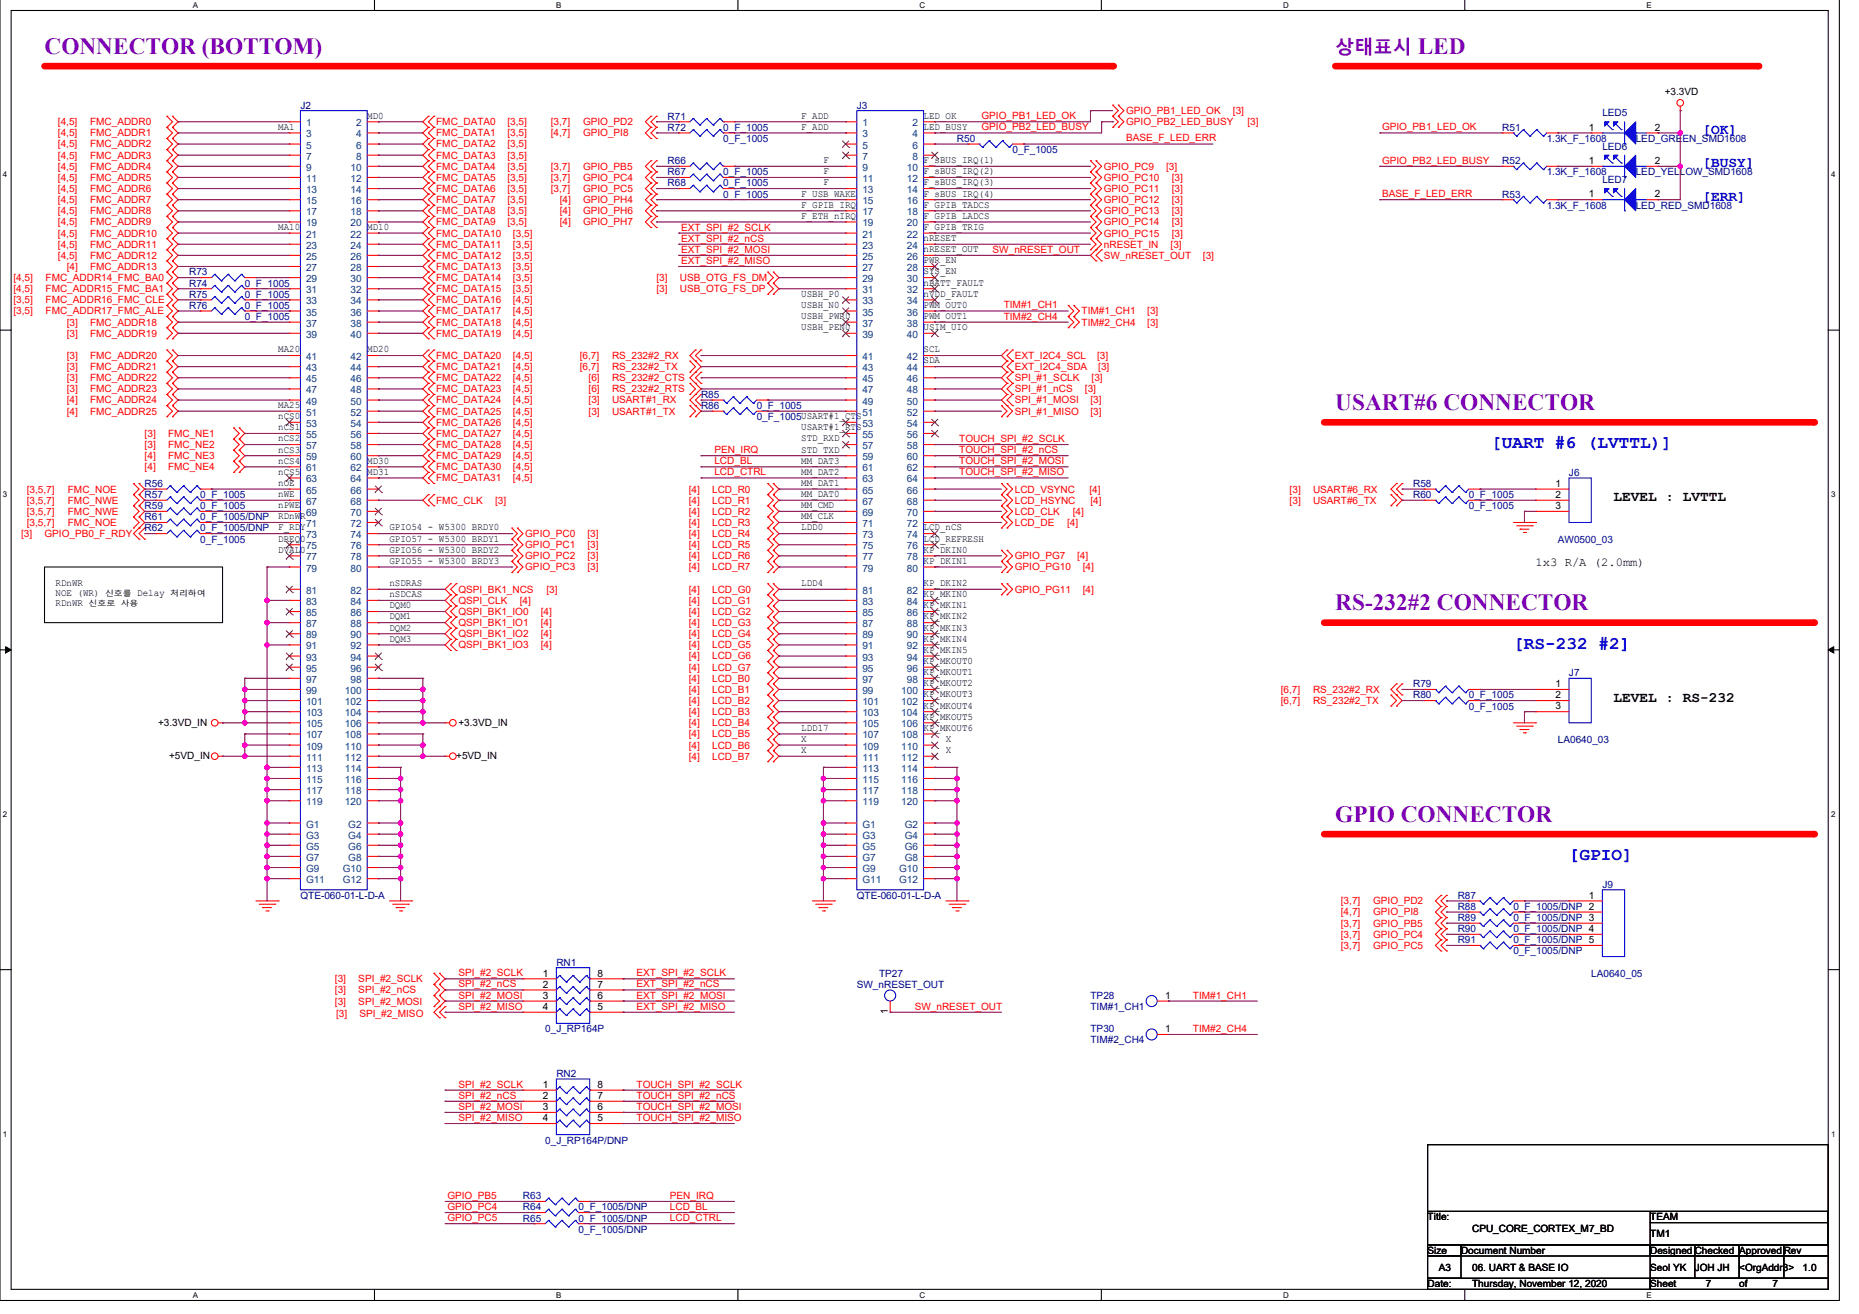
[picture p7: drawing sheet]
<svg xmlns="http://www.w3.org/2000/svg" width="297mm" height="210mm" viewBox="0 0 297 210" stroke-linecap="round" stroke-linejoin="round" font-family="sans-serif">
<defs><g id="words">
<g font-size="3.7" fill="#8000ff">
<text x="7.1" y="8.6">CONNECTOR (BOTTOM)</text>
<text x="226.5" y="8.6">LED</text>
<text x="213.4" y="65.5">USART#6 CONNECTOR</text>
<text x="213.4" y="97.5">RS-232#2 CONNECTOR</text>
<text x="213.4" y="131.2">GPIO CONNECTOR</text>
</g>
<text font-size="3.1" fill="#8000ff" x="213.4" y="8.6">상태표시</text>
<g font-size="2.8" fill="#00f">
<text x="238.3" y="71.6">[UART #6 (LVTTL)]</text>
<text x="241.8" y="103.6">[RS-232 #2]</text>
<text x="250.7" y="137.4">[GPIO]</text>
</g>
<g font-size="2.3" fill="#00f">
<text x="272" y="21.4">[OK]</text>
<text x="272" y="26.7">[BUSY]</text>
<text x="272" y="32.1">[ERR]</text>
</g>
<g font-size="2.3">
<text x="257.8" y="80.1">LEVEL : LVTTL</text>
<text x="257.8" y="112.1">LEVEL : RS-232</text>
</g>
<text font-size="1.9" x="245.4" y="90.3">1x3 R/A (2.0mm)</text>
<g font-size="1.6" fill="#000080">
<text x="48" y="17.3">J2</text>
<text x="136.9" y="17.3">J3</text>
<text x="106.7" y="20.9">R72</text>
<text x="106.7" y="19.1">R71</text>
<text x="115.6" y="22.7">0_F_1005</text>
<text x="115.6" y="20.9">0_F_1005</text>
<text x="152.9" y="22.7">R50</text>
<text x="240" y="20.9">R51</text>
<text x="247.1" y="22.7">1.3K_F_1608</text>
<text x="256" y="23.9">LED6</text>
<text x="256" y="18.6">LED5</text>
<text x="261.4" y="22.7">LED_GREEN_SMD1608</text>
<text x="106.7" y="29.8">R68</text>
<text x="106.7" y="26.2">R66</text>
<text x="106.7" y="28">R67</text>
<text x="115.6" y="28">0_F_1005</text>
<text x="115.6" y="29.8">0_F_1005</text>
<text x="161.8" y="24.5">0_F_1005</text>
<text x="240" y="26.2">R52</text>
<text x="247.1" y="28">1.3K_F_1608</text>
<text x="256" y="29.3">LED7</text>
<text x="261.4" y="28">LED_YELLOW_SMD1608</text>
<text x="115.6" y="31.6">0_F_1005</text>
<text x="240" y="31.6">R53</text>
<text x="247.1" y="33.3">1.3K_F_1608</text>
<text x="261.4" y="33.3">LED_RED_SMD1608</text>
<text x="30.2" y="44">R73</text>
<text x="30.2" y="45.8">R74</text>
<text x="30.2" y="47.6">R75</text>
<text x="39.1" y="45.8">0_F_1005</text>
<text x="39.1" y="47.6">0_F_1005</text>
<text x="30.2" y="49.3">R76</text>
<text x="39.1" y="51.1">0_F_1005</text>
<text x="39.1" y="49.3">0_F_1005</text>
<text x="112" y="65.3">R86</text>
<text x="112" y="63.6">R85</text>
<text x="120.9" y="65.3">0_F_1005</text>
<text x="120.9" y="67.1">0_F_1005USART#1_CTS</text>
<text x="23.1" y="77.8">R56</text>
<text x="225.8" y="77.8">R58</text>
<text x="250.7" y="76">J6</text>
<text x="23.1" y="83.1">R61</text>
<text x="23.1" y="81.3">R59</text>
<text x="23.1" y="79.6">R57</text>
<text x="32" y="83.1">0_F_1005/DNP</text>
<text x="32" y="81.3">0_F_1005</text>
<text x="32" y="79.6">0_F_1005</text>
<text x="225.8" y="79.6">R60</text>
<text x="234.7" y="81.3">0_F_1005</text>
<text x="234.7" y="79.6">0_F_1005</text>
<text x="23.1" y="84.9">R62</text>
<text x="32" y="84.9">0_F_1005/DNP</text>
<text x="32" y="86.7">0_F_1005</text>
<text x="248.9" y="86.7">AW0500_03</text>
<text x="225.8" y="111.6">R80</text>
<text x="225.8" y="109.8">R79</text>
<text x="234.7" y="113.4">0_F_1005</text>
<text x="234.7" y="111.6">0_F_1005</text>
<text x="250.7" y="108">J7</text>
<text x="248.9" y="118.7">LA0640_03</text>
<text x="48" y="143.6">QTE-060-01-L-D-A</text>
<text x="136.9" y="143.6">QTE-060-01-L-D-A</text>
<text x="232.9" y="143.6">R87</text>
<text x="256" y="141.8">J9</text>
<text x="232.9" y="148.9">R90</text>
<text x="232.9" y="147.1">R89</text>
<text x="232.9" y="145.4">R88</text>
<text x="241.8" y="148.9">0_F_1005/DNP 4</text>
<text x="241.8" y="147.1">0_F_1005/DNP 3</text>
<text x="241.8" y="145.4">0_F_1005/DNP 2</text>
<text x="88.9" y="154.2">RN1</text>
<text x="232.9" y="150.7">R91</text>
<text x="241.8" y="152.5">0_F_1005/DNP</text>
<text x="241.8" y="150.7">0_F_1005/DNP 5</text>
<text x="136.9" y="157.8">SW_nRESET_OUT</text>
<text x="140.5" y="156">TP27</text>
<text x="174.2" y="159.6">TP28</text>
<text x="174.2" y="161.4">TIM#1_CH1</text>
<text x="254.3" y="156">LA0640_05</text>
<text x="87.1" y="164.9">0_J_RP164P</text>
<text x="174.2" y="164.9">TP30</text>
<text x="174.2" y="166.7">TIM#2_CH4</text>
<text x="88.9" y="172">RN2</text>
<text x="87.1" y="182.7">0_J_RP164P/DNP</text>
<text x="83.6" y="191.6">R63</text>
<text x="83.6" y="195.1">R65</text>
<text x="83.6" y="193.4">R64</text>
<text x="92.5" y="196.9">0_F_1005/DNP</text>
<text x="92.5" y="195.1">0_F_1005/DNP</text>
<text x="92.5" y="193.4">0_F_1005/DNP</text>
</g>
<g font-size="1.6">
<text x="266" y="15.2">+3.3VD</text>
<text x="44.4" y="20.7">MA1</text>
<text x="58.7" y="18.9">MD0</text>
<text x="128" y="18.9">F_ADD</text>
<text x="128" y="20.7">F_ADD</text>
<text x="147.6" y="18.9">LED_OK</text>
<text x="147.6" y="20.7">LED_BUSY</text>
<text x="253.9" y="20.9">1</text>
<text x="264.4" y="20.9">2</text>
<text x="131.6" y="27.8">F</text>
<text x="131.6" y="29.6">F</text>
<text x="131.6" y="26.1">F</text>
<text x="147.6" y="26.1">F_sBUS_IRQ(1)</text>
<text x="147.6" y="27.8">F_sBUS_IRQ(2)</text>
<text x="147.6" y="29.6">F_sBUS_IRQ(3)</text>
<text x="253.9" y="26.2">1</text>
<text x="264.4" y="26.2">2</text>
<text x="128" y="31.4">F_USB_WAKE</text>
<text x="128" y="33.2">F_GPIB_IRQ</text>
<text x="128" y="34.9">F_ETH_nIRQ</text>
<text x="147.6" y="31.4">F_sBUS_IRQ(4)</text>
<text x="147.6" y="33.2">F_GPIB_TADCS</text>
<text x="147.6" y="34.9">F_GPIB_LADCS</text>
<text x="253.9" y="31.5">1</text>
<text x="264.4" y="31.5">2</text>
<text x="44.4" y="36.7">MA10</text>
<text x="58.7" y="36.7">MD10</text>
<text x="147.6" y="36.7">F_GPIB_TRIG</text>
<text x="147.6" y="38.5">nRESET</text>
<text x="147.6" y="40.3">nRESET_OUT</text>
<text x="128" y="47.4">USBH_P0</text>
<text x="147.6" y="42.1">PWR_EN</text>
<text x="147.6" y="43.8">SYS_EN</text>
<text x="147.6" y="45.6">nBATT_FAULT</text>
<text x="147.6" y="47.4">nVDD_FAULT</text>
<text x="128" y="49.2">USBH_N0</text>
<text x="128" y="51">USBH_PWR0</text>
<text x="128" y="52.7">USBH_PEN0</text>
<text x="147.6" y="49.2">PWM_OUT0</text>
<text x="147.6" y="51">PWM_OUT1</text>
<text x="147.6" y="52.7">USIM_UIO</text>
<text x="44.4" y="56.3">MA20</text>
<text x="58.7" y="56.3">MD20</text>
<text x="147.6" y="56.3">SCL</text>
<text x="147.6" y="58.1">SDA</text>
<text x="44.4" y="65.2">MA25</text>
<text x="44.4" y="67">nCS0</text>
<text x="44.4" y="68.7">nCS1</text>
<text x="44.4" y="70.5">nCS2</text>
<text x="128" y="68.7">USART#1_RTS</text>
<text x="128" y="70.5">STD_RXD</text>
<text x="44.4" y="72.3">nCS3</text>
<text x="44.4" y="74.1">nCS4</text>
<text x="44.4" y="75.8">nCS5</text>
<text x="44.4" y="77.6">nOE</text>
<text x="58.7" y="75.8">MD31</text>
<text x="58.7" y="74.1">MD30</text>
<text x="128" y="72.3">STD_TXD</text>
<text x="128" y="74.1">MM_DAT3</text>
<text x="128" y="75.8">MM_DAT2</text>
<text x="128" y="77.6">MM_DAT1</text>
<text x="248.6" y="77.8">1</text>
<text x="44.4" y="79.4">nWE</text>
<text x="44.4" y="81.2">nPWE</text>
<text x="44.4" y="83">RDnWR</text>
<text x="128" y="79.4">MM_DAT0</text>
<text x="128" y="81.2">MM_CMD</text>
<text x="128" y="83">MM_CLK</text>
<text x="248.6" y="79.5">2</text>
<text x="248.6" y="81.3">3</text>
<text x="44.4" y="84.7">F_RDY</text>
<text x="44.4" y="86.5">DREQ0</text>
<text x="44.4" y="88.3">DVAL0</text>
<text x="62.2" y="86.5">GPIO57 - W5300 BRDY1</text>
<text x="62.2" y="88.3">GPIO56 - W5300 BRDY2</text>
<text x="62.2" y="84.7">GPIO54 - W5300 BRDY0</text>
<text x="128" y="84.7">LDD0</text>
<text x="147.6" y="84.7">LCD_nCS</text>
<text x="147.6" y="86.5">LCD_REFRESH</text>
<text x="147.6" y="88.3">KP_DKIN0</text>
<text x="8.9" y="93.6">RDnWR</text>
<text x="8.9" y="95.2">NOE (WR)</text>
<text x="21.9" y="95.2">Delay</text>
<text x="62.2" y="90.1">GPIO55 - W5300 BRDY3</text>
<text x="62.2" y="93.6">nSDRAS</text>
<text x="62.2" y="95.4">nSDCAS</text>
<text x="128" y="93.6">LDD4</text>
<text x="147.6" y="90.1">KP_DKIN1</text>
<text x="147.6" y="93.6">KP_DKIN2</text>
<text x="147.6" y="95.4">KP_MKIN0</text>
<text x="8.9" y="96.8">RDnWR</text>
<text x="62.2" y="97.2">DQM0</text>
<text x="62.2" y="99">DQM1</text>
<text x="62.2" y="100.7">DQM2</text>
<text x="147.6" y="97.2">KP_MKIN1</text>
<text x="147.6" y="99">KP_MKIN2</text>
<text x="147.6" y="100.7">KP_MKIN3</text>
<text x="62.2" y="102.5">DQM3</text>
<text x="147.6" y="106.1">KP_MKOUT0</text>
<text x="147.6" y="102.5">KP_MKIN4</text>
<text x="147.6" y="104.3">KP_MKIN5</text>
<text x="147.6" y="107.8">KP_MKOUT1</text>
<text x="147.6" y="109.6">KP_MKOUT2</text>
<text x="147.6" y="111.4">KP_MKOUT3</text>
<text x="147.6" y="113.2">KP_MKOUT4</text>
<text x="248.6" y="109.8">1</text>
<text x="248.6" y="111.5">2</text>
<text x="248.6" y="113.3">3</text>
<text x="25.3" y="116">+3.3VD_IN</text>
<text x="73.3" y="116">+3.3VD_IN</text>
<text x="128" y="116.7">LDD17</text>
<text x="128" y="118.5">X</text>
<text x="147.6" y="116.7">KP_MKOUT6</text>
<text x="147.6" y="115">KP_MKOUT5</text>
<text x="151.1" y="118.5">X</text>
<text x="27" y="121.2">+5VD_IN</text>
<text x="72.9" y="121.2">+5VD_IN</text>
<text x="128" y="120.3">X</text>
<text x="151.1" y="120.3">X</text>
<text x="253.9" y="143.5">1</text>
<text x="86.8" y="156">1</text>
<text x="95.5" y="156">8</text>
<text x="86.8" y="157.8">2</text>
<text x="86.8" y="159.5">3</text>
<text x="86.8" y="161.3">4</text>
<text x="95.5" y="161.3">5</text>
<text x="95.5" y="159.5">6</text>
<text x="95.5" y="157.8">7</text>
<text x="186.2" y="159.5">1</text>
<text x="141.9" y="162.1" transform="rotate(-90 141.9 162.1)">1</text>
<text x="186.2" y="164.9">1</text>
<text x="86.8" y="173.8">1</text>
<text x="95.5" y="173.8">8</text>
<text x="86.8" y="175.5">2</text>
<text x="86.8" y="177.3">3</text>
<text x="86.8" y="179.1">4</text>
<text x="95.5" y="179.1">5</text>
<text x="95.5" y="177.3">6</text>
<text x="95.5" y="175.5">7</text>
<text x="228.1" y="195">Title:</text>
<text x="235.2" y="196.7">CPU_CORE_CORTEX_M7_BD</text>
<text x="263.7" y="195">TEAM</text>
<text x="263.7" y="197.6">TM1</text>
<text x="228.1" y="200.3">Size</text>
<text x="229.9" y="203">A3</text>
<text x="233.4" y="200.3">Document Number</text>
<text x="235.2" y="203">06. UART &amp; BASE IO</text>
<text x="263.7" y="200.3">Designed Checked ApprovedRev</text>
<text x="263.7" y="203">Seol YK</text>
<text x="270.8" y="203">JOH JH</text>
<text x="277.9" y="203">&lt;OrgAddr3&gt;</text>
<text x="288" y="203">1.0</text>
<text x="228.1" y="205.6">Date:</text>
<text x="235.2" y="205.6">Thursday, November 12, 2020</text>
<text x="263.7" y="205.6">Sheet</text>
<text x="272.6" y="205.6">7</text>
<text x="277.9" y="205.6">of</text>
<text x="283.2" y="205.6">7</text>
</g>
<g font-size="1.6" fill="#f00">
<text x="9.2" y="20">[4,5]</text>
<text x="9.2" y="21.8">[4,5]</text>
<text x="9.2" y="23.6">[4,5]</text>
<text x="14.4" y="20">FMC_ADDR0</text>
<text x="14.4" y="21.8">FMC_ADDR1</text>
<text x="14.4" y="23.6">FMC_ADDR2</text>
<text x="69.7" y="20">FMC_DATA0</text>
<text x="69.7" y="21.8">FMC_DATA1</text>
<text x="69.7" y="23.6">FMC_DATA2</text>
<text x="81.1" y="20">[3,5]</text>
<text x="81.1" y="21.8">[3,5]</text>
<text x="81.1" y="23.6">[3,5]</text>
<text x="88" y="21.8">[4,7]</text>
<text x="88" y="20">[3,7]</text>
<text x="93.2" y="21.8">GPIO_PI8</text>
<text x="93.2" y="20">GPIO_PD2</text>
<text x="156.8" y="19">GPIO_PB1_LED_OK</text>
<text x="156.8" y="20.8">GPIO_PB2_LED_BUSY</text>
<text x="179.9" y="20">GPIO_PB2_LED_BUSY</text>
<text x="179.9" y="18.2">GPIO_PB1_LED_OK</text>
<text x="179.9" y="22.6">BASE_F_LED_ERR</text>
<text x="197" y="18.2">[3]</text>
<text x="199.3" y="20">[3]</text>
<text x="220.8" y="20.8">GPIO_PB1_LED_OK</text>
<text x="9.2" y="25.3">[4,5]</text>
<text x="9.2" y="27.1">[4,5]</text>
<text x="9.2" y="28.9">[4,5]</text>
<text x="14.4" y="25.3">FMC_ADDR3</text>
<text x="14.4" y="27.1">FMC_ADDR4</text>
<text x="14.4" y="28.9">FMC_ADDR5</text>
<text x="69.7" y="25.3">FMC_DATA3</text>
<text x="69.7" y="27.1">FMC_DATA4</text>
<text x="69.7" y="28.9">FMC_DATA5</text>
<text x="81.1" y="25.3">[3,5]</text>
<text x="81.1" y="27.1">[3,5]</text>
<text x="81.1" y="28.9">[3,5]</text>
<text x="88" y="28.9">[3,7]</text>
<text x="88" y="27.1">[3,7]</text>
<text x="93.2" y="28.9">GPIO_PC4</text>
<text x="93.2" y="27.1">GPIO_PB5</text>
<text x="176.4" y="27.1">GPIO_PC9</text>
<text x="176.4" y="28.9">GPIO_PC10</text>
<text x="186.3" y="27.1">[3]</text>
<text x="187.2" y="28.9">[3]</text>
<text x="220.8" y="26.2">GPIO_PB2_LED_BUSY</text>
<text x="9.2" y="30.7">[4,5]</text>
<text x="9.2" y="32.5">[4,5]</text>
<text x="9.2" y="34.2">[4,5]</text>
<text x="14.4" y="30.7">FMC_ADDR6</text>
<text x="14.4" y="32.5">FMC_ADDR7</text>
<text x="14.4" y="34.2">FMC_ADDR8</text>
<text x="69.7" y="30.7">FMC_DATA6</text>
<text x="69.7" y="32.5">FMC_DATA7</text>
<text x="69.7" y="34.2">FMC_DATA8</text>
<text x="81.1" y="30.7">[3,5]</text>
<text x="81.1" y="32.5">[3,5]</text>
<text x="81.1" y="34.2">[3,5]</text>
<text x="88" y="30.7">[3,7]</text>
<text x="89.4" y="32.5">[4]</text>
<text x="89.4" y="34.2">[4]</text>
<text x="93.2" y="32.5">GPIO_PH4</text>
<text x="93.2" y="34.2">GPIO_PH6</text>
<text x="93.2" y="30.7">GPIO_PC5</text>
<text x="176.4" y="34.2">GPIO_PC13</text>
<text x="176.4" y="32.5">GPIO_PC12</text>
<text x="176.4" y="30.7">GPIO_PC11</text>
<text x="187.2" y="34.2">[3]</text>
<text x="187.2" y="32.5">[3]</text>
<text x="187.2" y="30.7">[3]</text>
<text x="220.8" y="31.5">BASE_F_LED_ERR</text>
<text x="9.2" y="36">[4,5]</text>
<text x="9.2" y="37.8">[4,5]</text>
<text x="9.2" y="39.6">[4,5]</text>
<text x="9.2" y="41.3">[4,5]</text>
<text x="14.4" y="36">FMC_ADDR9</text>
<text x="14.4" y="37.8">FMC_ADDR10</text>
<text x="14.4" y="39.6">FMC_ADDR11</text>
<text x="14.4" y="41.3">FMC_ADDR12</text>
<text x="69.7" y="36">FMC_DATA9</text>
<text x="69.7" y="37.8">FMC_DATA10</text>
<text x="69.7" y="39.6">FMC_DATA11</text>
<text x="69.7" y="41.3">FMC_DATA12</text>
<text x="81.1" y="36">[3,5]</text>
<text x="82" y="37.8">[3,5]</text>
<text x="82" y="39.6">[3,5]</text>
<text x="82" y="41.3">[3,5]</text>
<text x="89.4" y="36">[4]</text>
<text x="93.2" y="36">GPIO_PH7</text>
<text x="108.8" y="36.8">EXT_SPI_#2_SCLK</text>
<text x="108.8" y="38.6">EXT_SPI_#2_nCS</text>
<text x="108.8" y="40.4">EXT_SPI_#2_MOSI</text>
<text x="158.6" y="40.4">SW_nRESET_OUT</text>
<text x="176.4" y="41.3">SW_nRESET_OUT</text>
<text x="176.4" y="39.6">nRESET_IN</text>
<text x="176.4" y="36">GPIO_PC14</text>
<text x="176.4" y="37.8">GPIO_PC15</text>
<text x="187" y="39.6">[3]</text>
<text x="187.2" y="36">[3]</text>
<text x="187.2" y="37.8">[3]</text>
<text x="192.2" y="41.3">[3]</text>
<text x="2.1" y="44.9">[4,5]</text>
<text x="2.1" y="46.7">[4,5]</text>
<text x="7.3" y="44.9">FMC_ADDR14_FMC_BA0</text>
<text x="7.3" y="46.7">FMC_ADDR15_FMC_BA1</text>
<text x="10.7" y="43.1">[4]</text>
<text x="14.4" y="43.1">FMC_ADDR13</text>
<text x="69.7" y="43.1">FMC_DATA13</text>
<text x="69.7" y="44.9">FMC_DATA14</text>
<text x="69.7" y="46.7">FMC_DATA15</text>
<text x="82" y="43.1">[3,5]</text>
<text x="82" y="44.9">[3,5]</text>
<text x="82" y="46.7">[3,5]</text>
<text x="104.9" y="44.9">[3]</text>
<text x="104.9" y="46.7">[3]</text>
<text x="108.6" y="44.9">USB_OTG_FS_DM</text>
<text x="108.6" y="46.7">USB_OTG_FS_DP</text>
<text x="108.8" y="42.2">EXT_SPI_#2_MISO</text>
<text x="2.1" y="48.5">[3,5]</text>
<text x="2.1" y="50.2">[3,5]</text>
<text x="7.3" y="48.5">FMC_ADDR16_FMC_CLE</text>
<text x="7.3" y="50.2">FMC_ADDR17_FMC_ALE</text>
<text x="10.7" y="52">[3]</text>
<text x="10.7" y="53.8">[3]</text>
<text x="14.4" y="52">FMC_ADDR18</text>
<text x="14.4" y="53.8">FMC_ADDR19</text>
<text x="69.7" y="48.5">FMC_DATA16</text>
<text x="69.7" y="50.2">FMC_DATA17</text>
<text x="69.7" y="52">FMC_DATA18</text>
<text x="69.7" y="53.8">FMC_DATA19</text>
<text x="82" y="48.5">[4,5]</text>
<text x="82" y="50.2">[4,5]</text>
<text x="82" y="52">[4,5]</text>
<text x="82" y="53.8">[4,5]</text>
<text x="160.4" y="51">TIM#2_CH4</text>
<text x="160.4" y="49.3">TIM#1_CH1</text>
<text x="172.8" y="52">TIM#2_CH4</text>
<text x="172.8" y="50.2">TIM#1_CH1</text>
<text x="183.3" y="52">[3]</text>
<text x="183.3" y="50.2">[3]</text>
<text x="10.7" y="57.3">[3]</text>
<text x="10.7" y="59.1">[3]</text>
<text x="14.4" y="57.3">FMC_ADDR20</text>
<text x="14.4" y="59.1">FMC_ADDR21</text>
<text x="69.7" y="57.3">FMC_DATA20</text>
<text x="69.7" y="59.1">FMC_DATA21</text>
<text x="82" y="57.3">[4,5]</text>
<text x="82" y="59.1">[4,5]</text>
<text x="92.6" y="59.1">[6,7]</text>
<text x="92.6" y="57.3">[6,7]</text>
<text x="97.8" y="59.1">RS_232#2_TX</text>
<text x="97.8" y="57.3">RS_232#2_RX</text>
<text x="162.2" y="57.3">EXT_I2C4_SCL</text>
<text x="162.2" y="59.1">EXT_I2C4_SDA</text>
<text x="175.3" y="57.3">[3]</text>
<text x="175.5" y="59.1">[3]</text>
<text x="10.7" y="60.9">[3]</text>
<text x="10.7" y="62.7">[3]</text>
<text x="10.7" y="64.5">[4]</text>
<text x="14.4" y="60.9">FMC_ADDR22</text>
<text x="14.4" y="62.7">FMC_ADDR23</text>
<text x="14.4" y="64.5">FMC_ADDR24</text>
<text x="69.7" y="60.9">FMC_DATA22</text>
<text x="69.7" y="62.7">FMC_DATA23</text>
<text x="69.7" y="64.5">FMC_DATA24</text>
<text x="82" y="60.9">[4,5]</text>
<text x="82" y="62.7">[4,5]</text>
<text x="82" y="64.5">[4,5]</text>
<text x="94.1" y="64.5">[3]</text>
<text x="94.1" y="62.7">[6]</text>
<text x="94.1" y="60.9">[6]</text>
<text x="97.8" y="64.5">USART#1_RX</text>
<text x="97.8" y="62.7">RS_232#2_RTS</text>
<text x="97.8" y="60.9">RS_232#2_CTS</text>
<text x="162.2" y="60.9">SPI_#1_SCLK</text>
<text x="162.2" y="62.7">SPI_#1_nCS</text>
<text x="162.2" y="64.5">SPI_#1_MOSI</text>
<text x="173.4" y="62.7">[3]</text>
<text x="174.2" y="64.5">[3]</text>
<text x="174.4" y="60.9">[3]</text>
<text x="10.7" y="66.2">[4]</text>
<text x="14.4" y="66.2">FMC_ADDR25</text>
<text x="23.1" y="69.8">[3]</text>
<text x="23.1" y="71.6">[3]</text>
<text x="26.8" y="69.8">FMC_NE1</text>
<text x="26.8" y="71.6">FMC_NE2</text>
<text x="69.7" y="66.2">FMC_DATA25</text>
<text x="69.7" y="68">FMC_DATA26</text>
<text x="69.7" y="69.8">FMC_DATA27</text>
<text x="69.7" y="71.6">FMC_DATA28</text>
<text x="82" y="66.2">[4,5]</text>
<text x="82" y="68">[4,5]</text>
<text x="82" y="69.8">[4,5]</text>
<text x="82" y="71.6">[4,5]</text>
<text x="94.1" y="66.2">[3]</text>
<text x="97.8" y="66.2">USART#1_TX</text>
<text x="153.3" y="70.6">TOUCH_SPI_#2_SCLK</text>
<text x="162.2" y="66.2">SPI_#1_MISO</text>
<text x="174.2" y="66.2">[3]</text>
<text x="23.1" y="73.3">[4]</text>
<text x="23.1" y="75.1">[4]</text>
<text x="26.8" y="73.3">FMC_NE3</text>
<text x="26.8" y="75.1">FMC_NE4</text>
<text x="69.7" y="73.3">FMC_DATA29</text>
<text x="69.7" y="75.1">FMC_DATA30</text>
<text x="69.7" y="76.9">FMC_DATA31</text>
<text x="82" y="73.3">[4,5]</text>
<text x="82" y="75.1">[4,5]</text>
<text x="82" y="76.9">[4,5]</text>
<text x="114.2" y="74.2">LCD_BL</text>
<text x="114.2" y="72.4">PEN_IRQ</text>
<text x="114.2" y="75.9">LCD_CTRL</text>
<text x="153.3" y="74.2">TOUCH_SPI_#2_MOSI</text>
<text x="153.3" y="75.9">TOUCH_SPI_#2_MISO</text>
<text x="153.3" y="72.4">TOUCH_SPI_#2_nCS</text>
<text x="4.3" y="78.7">[3,5,7]</text>
<text x="4.3" y="80.5">[3,5,7]</text>
<text x="4.3" y="82.2">[3,5,7]</text>
<text x="10.8" y="78.7">FMC_NOE</text>
<text x="10.8" y="80.5">FMC_NWE</text>
<text x="10.8" y="82.2">FMC_NWE</text>
<text x="69.7" y="80.5">FMC_CLK</text>
<text x="79.1" y="80.5">[3]</text>
<text x="110.1" y="78.7">[4]</text>
<text x="110.1" y="80.5">[4]</text>
<text x="110.1" y="82.2">[4]</text>
<text x="113.8" y="78.7">LCD_R0</text>
<text x="113.8" y="80.5">LCD_R1</text>
<text x="113.8" y="82.2">LCD_R2</text>
<text x="162.2" y="82.2">LCD_CLK</text>
<text x="162.2" y="80.5">LCD_HSYNC</text>
<text x="162.2" y="78.7">LCD_VSYNC</text>
<text x="171.4" y="82.2">[4]</text>
<text x="174.1" y="78.7">[4]</text>
<text x="174.2" y="80.5">[4]</text>
<text x="206.1" y="78.7">[3]</text>
<text x="206.1" y="80.5">[3]</text>
<text x="209.8" y="78.7">USART#6_RX</text>
<text x="209.8" y="80.5">USART#6_TX</text>
<text x="3.4" y="85.8">[3]</text>
<text x="4.3" y="84">[3,5,7]</text>
<text x="7.1" y="85.8">GPIO_PB0_F_RDY</text>
<text x="10.8" y="84">FMC_NOE</text>
<text x="83.9" y="85.8">GPIO_PC0</text>
<text x="83.9" y="87.6">GPIO_PC1</text>
<text x="83.9" y="89.3">GPIO_PC2</text>
<text x="93.9" y="85.8">[3]</text>
<text x="93.9" y="87.6">[3]</text>
<text x="93.9" y="89.3">[3]</text>
<text x="110.1" y="84">[4]</text>
<text x="110.1" y="85.8">[4]</text>
<text x="110.1" y="87.6">[4]</text>
<text x="110.1" y="89.3">[4]</text>
<text x="113.8" y="84">LCD_R3</text>
<text x="113.8" y="85.8">LCD_R4</text>
<text x="113.8" y="87.6">LCD_R5</text>
<text x="113.8" y="89.3">LCD_R6</text>
<text x="162.2" y="84">LCD_DE</text>
<text x="162.2" y="89.3">GPIO_PG7</text>
<text x="170.5" y="84">[4]</text>
<text x="172.1" y="89.3">[4]</text>
<text x="73.3" y="94.7">QSPI_BK1_NCS</text>
<text x="83.9" y="91.1">GPIO_PC3</text>
<text x="87.3" y="94.7">[3]</text>
<text x="93.9" y="91.1">[3]</text>
<text x="110.1" y="91.1">[4]</text>
<text x="110.1" y="94.7">[4]</text>
<text x="113.8" y="91.1">LCD_R7</text>
<text x="113.8" y="94.7">LCD_G0</text>
<text x="162.2" y="94.7">GPIO_PG11</text>
<text x="162.2" y="91.1">GPIO_PG10</text>
<text x="173" y="94.7">[4]</text>
<text x="173" y="91.1">[4]</text>
<text x="73.3" y="96.5">QSPI_CLK</text>
<text x="73.3" y="98.2">QSPI_BK1_IO0</text>
<text x="73.3" y="100">QSPI_BK1_IO1</text>
<text x="73.3" y="101.8">QSPI_BK1_IO2</text>
<text x="83" y="96.5">[4]</text>
<text x="86.4" y="98.2">[4]</text>
<text x="86.4" y="100">[4]</text>
<text x="86.4" y="101.8">[4]</text>
<text x="110.1" y="96.5">[4]</text>
<text x="110.1" y="98.2">[4]</text>
<text x="110.1" y="100">[4]</text>
<text x="110.1" y="101.8">[4]</text>
<text x="113.8" y="96.5">LCD_G1</text>
<text x="113.8" y="98.2">LCD_G2</text>
<text x="113.8" y="100">LCD_G3</text>
<text x="113.8" y="101.8">LCD_G4</text>
<text x="73.3" y="103.6">QSPI_BK1_IO3</text>
<text x="86.4" y="103.6">[4]</text>
<text x="110.1" y="103.6">[4]</text>
<text x="110.1" y="105.4">[4]</text>
<text x="110.1" y="107.1">[4]</text>
<text x="113.8" y="103.6">LCD_G5</text>
<text x="113.8" y="105.4">LCD_G6</text>
<text x="113.8" y="107.1">LCD_G7</text>
<text x="110.1" y="108.9">[4]</text>
<text x="110.1" y="110.7">[4]</text>
<text x="110.1" y="112.5">[4]</text>
<text x="113.8" y="108.9">LCD_B0</text>
<text x="113.8" y="110.7">LCD_B1</text>
<text x="113.8" y="112.5">LCD_B2</text>
<text x="204.6" y="110.7">[6,7]</text>
<text x="204.6" y="112.5">[6,7]</text>
<text x="209.8" y="110.7">RS_232#2_RX</text>
<text x="209.8" y="112.5">RS_232#2_TX</text>
<text x="110.1" y="114.2">[4]</text>
<text x="110.1" y="116">[4]</text>
<text x="110.1" y="117.8">[4]</text>
<text x="110.1" y="119.6">[4]</text>
<text x="113.8" y="114.2">LCD_B3</text>
<text x="113.8" y="116">LCD_B4</text>
<text x="113.8" y="117.8">LCD_B5</text>
<text x="113.8" y="119.6">LCD_B6</text>
<text x="110.1" y="121.4">[4]</text>
<text x="113.8" y="121.4">LCD_B7</text>
<text x="214.2" y="146.2">[4,7]</text>
<text x="214.2" y="144.5">[3,7]</text>
<text x="214.2" y="149.8">[3,7]</text>
<text x="214.2" y="148">[3,7]</text>
<text x="219.4" y="146.2">GPIO_PI8</text>
<text x="219.4" y="144.5">GPIO_PD2</text>
<text x="219.4" y="149.8">GPIO_PC4</text>
<text x="219.4" y="148">GPIO_PB5</text>
<text x="73.3" y="155.9">SPI_#2_SCLK</text>
<text x="101.7" y="155.9">EXT_SPI_#2_SCLK</text>
<text x="214.2" y="151.6">[3,7]</text>
<text x="219.4" y="151.6">GPIO_PC5</text>
<text x="53.5" y="156.9">[3]</text>
<text x="53.5" y="158.7">[3]</text>
<text x="53.5" y="160.5">[3]</text>
<text x="57.3" y="156.9">SPI_#2_SCLK</text>
<text x="57.3" y="158.7">SPI_#2_nCS</text>
<text x="57.3" y="160.5">SPI_#2_MOSI</text>
<text x="73.3" y="159.5">SPI_#2_MOSI</text>
<text x="73.3" y="161.3">SPI_#2_MISO</text>
<text x="73.3" y="157.7">SPI_#2_nCS</text>
<text x="101.7" y="157.7">EXT_SPI_#2_nCS</text>
<text x="101.7" y="159.5">EXT_SPI_#2_MOSI</text>
<text x="101.7" y="161.3">EXT_SPI_#2_MISO</text>
<text x="146.2" y="161.3">SW_nRESET_OUT</text>
<text x="190.6" y="159.5">TIM#1_CH1</text>
<text x="53.7" y="162.4">[3]</text>
<text x="57.4" y="162.4">SPI_#2_MISO</text>
<text x="190.6" y="164.8">TIM#2_CH4</text>
<text x="73.3" y="173.7">SPI_#2_SCLK</text>
<text x="101.7" y="173.7">TOUCH_SPI_#2_SCLK</text>
<text x="73.3" y="177.3">SPI_#2_MOSI</text>
<text x="73.3" y="179.1">SPI_#2_MISO</text>
<text x="73.3" y="175.5">SPI_#2_nCS</text>
<text x="101.7" y="175.5">TOUCH_SPI_#2_nCS</text>
<text x="101.7" y="177.3">TOUCH_SPI_#2_MOSI</text>
<text x="101.7" y="179.1">TOUCH_SPI_#2_MISO</text>
<text x="71.5" y="191.5">GPIO_PB5</text>
<text x="107" y="191.5">PEN_IRQ</text>
<text x="71.5" y="193.3">GPIO_PC4</text>
<text x="71.5" y="195.1">GPIO_PC5</text>
<text x="107" y="193.3">LCD_BL</text>
<text x="107" y="195.1">LCD_CTRL</text>
</g>
<g font-size="1.6" fill="#004080">
<text x="48.9" y="20.2">1</text>
<text x="48.9" y="22">3</text>
<text x="48.9" y="23.7">5</text>
<text x="56.9" y="20.2">2</text>
<text x="56.9" y="22">4</text>
<text x="56.9" y="23.7">6</text>
<text x="137.8" y="20.2">1</text>
<text x="137.8" y="22">3</text>
<text x="137.8" y="23.7">5</text>
<text x="145.8" y="20.2">2</text>
<text x="145.8" y="22">4</text>
<text x="145.8" y="23.7">6</text>
<text x="48.9" y="25.5">7</text>
<text x="48.9" y="27.3">9</text>
<text x="48.9" y="29.1">11</text>
<text x="56" y="27.3">10</text>
<text x="56" y="29.1">12</text>
<text x="56.9" y="25.5">8</text>
<text x="137.8" y="25.5">7</text>
<text x="137.8" y="27.3">9</text>
<text x="137.8" y="29.1">11</text>
<text x="144.9" y="27.3">10</text>
<text x="144.9" y="29.1">12</text>
<text x="145.8" y="25.5">8</text>
<text x="48.9" y="30.8">13</text>
<text x="48.9" y="32.6">15</text>
<text x="48.9" y="34.4">17</text>
<text x="56" y="30.8">14</text>
<text x="56" y="32.6">16</text>
<text x="56" y="34.4">18</text>
<text x="137.8" y="30.8">13</text>
<text x="137.8" y="32.6">15</text>
<text x="137.8" y="34.4">17</text>
<text x="144.9" y="30.8">14</text>
<text x="144.9" y="32.6">16</text>
<text x="144.9" y="34.4">18</text>
<text x="48.9" y="36.2">19</text>
<text x="48.9" y="38">21</text>
<text x="48.9" y="39.7">23</text>
<text x="48.9" y="41.5">25</text>
<text x="56" y="36.2">20</text>
<text x="56" y="38">22</text>
<text x="56" y="39.7">24</text>
<text x="56" y="41.5">26</text>
<text x="137.8" y="36.2">19</text>
<text x="137.8" y="38">21</text>
<text x="137.8" y="39.7">23</text>
<text x="137.8" y="41.5">25</text>
<text x="144.9" y="36.2">20</text>
<text x="144.9" y="38">22</text>
<text x="144.9" y="39.7">24</text>
<text x="144.9" y="41.5">26</text>
<text x="48.9" y="43.3">27</text>
<text x="48.9" y="45.1">29</text>
<text x="48.9" y="46.8">31</text>
<text x="56" y="43.3">28</text>
<text x="56" y="45.1">30</text>
<text x="56" y="46.8">32</text>
<text x="137.8" y="43.3">27</text>
<text x="137.8" y="45.1">29</text>
<text x="137.8" y="46.8">31</text>
<text x="144.9" y="43.3">28</text>
<text x="144.9" y="45.1">30</text>
<text x="144.9" y="46.8">32</text>
<text x="48.9" y="48.6">33</text>
<text x="48.9" y="50.4">35</text>
<text x="48.9" y="52.2">37</text>
<text x="48.9" y="54">39</text>
<text x="56" y="48.6">34</text>
<text x="56" y="50.4">36</text>
<text x="56" y="52.2">38</text>
<text x="56" y="54">40</text>
<text x="137.8" y="48.6">33</text>
<text x="137.8" y="50.4">35</text>
<text x="137.8" y="52.2">37</text>
<text x="137.8" y="54">39</text>
<text x="144.9" y="48.6">34</text>
<text x="144.9" y="50.4">36</text>
<text x="144.9" y="52.2">38</text>
<text x="144.9" y="54">40</text>
<text x="48.9" y="57.5">41</text>
<text x="48.9" y="59.3">43</text>
<text x="56" y="57.5">42</text>
<text x="56" y="59.3">44</text>
<text x="137.8" y="57.5">41</text>
<text x="137.8" y="59.3">43</text>
<text x="144.9" y="57.5">42</text>
<text x="144.9" y="59.3">44</text>
<text x="48.9" y="61.1">45</text>
<text x="48.9" y="62.8">47</text>
<text x="48.9" y="64.6">49</text>
<text x="56" y="61.1">46</text>
<text x="56" y="62.8">48</text>
<text x="56" y="64.6">50</text>
<text x="137.8" y="61.1">45</text>
<text x="137.8" y="62.8">47</text>
<text x="137.8" y="64.6">49</text>
<text x="144.9" y="61.1">46</text>
<text x="144.9" y="62.8">48</text>
<text x="144.9" y="64.6">50</text>
<text x="48.9" y="66.4">51</text>
<text x="48.9" y="68.2">53</text>
<text x="48.9" y="70">55</text>
<text x="48.9" y="71.7">57</text>
<text x="56" y="66.4">52</text>
<text x="56" y="68.2">54</text>
<text x="56" y="70">56</text>
<text x="56" y="71.7">58</text>
<text x="137.8" y="66.4">51</text>
<text x="137.8" y="68.2">53</text>
<text x="137.8" y="70">55</text>
<text x="137.8" y="71.7">57</text>
<text x="144.9" y="66.4">52</text>
<text x="144.9" y="68.2">54</text>
<text x="144.9" y="70">56</text>
<text x="144.9" y="71.7">58</text>
<text x="48.9" y="73.5">59</text>
<text x="48.9" y="75.3">61</text>
<text x="48.9" y="77.1">63</text>
<text x="56" y="73.5">60</text>
<text x="56" y="75.3">62</text>
<text x="56" y="77.1">64</text>
<text x="137.8" y="73.5">59</text>
<text x="137.8" y="75.3">61</text>
<text x="137.8" y="77.1">63</text>
<text x="144.9" y="73.5">60</text>
<text x="144.9" y="75.3">62</text>
<text x="144.9" y="77.1">64</text>
<text x="48.9" y="78.8">65</text>
<text x="48.9" y="80.6">67</text>
<text x="48.9" y="82.4">69</text>
<text x="56" y="78.8">66</text>
<text x="56" y="80.6">68</text>
<text x="56" y="82.4">70</text>
<text x="137.8" y="78.8">65</text>
<text x="137.8" y="80.6">67</text>
<text x="137.8" y="82.4">69</text>
<text x="144.9" y="78.8">66</text>
<text x="144.9" y="80.6">68</text>
<text x="144.9" y="82.4">70</text>
<text x="48.9" y="84.2">71</text>
<text x="48.9" y="86">73</text>
<text x="48.9" y="87.7">75</text>
<text x="48.9" y="89.5">77</text>
<text x="56" y="84.2">72</text>
<text x="56" y="86">74</text>
<text x="56" y="87.7">76</text>
<text x="56" y="89.5">78</text>
<text x="137.8" y="84.2">71</text>
<text x="137.8" y="86">73</text>
<text x="137.8" y="87.7">75</text>
<text x="137.8" y="89.5">77</text>
<text x="144.9" y="84.2">72</text>
<text x="144.9" y="86">74</text>
<text x="144.9" y="87.7">76</text>
<text x="144.9" y="89.5">78</text>
<text x="48.9" y="91.3">79</text>
<text x="48.9" y="94.9">81</text>
<text x="56" y="91.3">80</text>
<text x="56" y="94.9">82</text>
<text x="137.8" y="91.3">79</text>
<text x="137.8" y="94.9">81</text>
<text x="144.9" y="91.3">80</text>
<text x="144.9" y="94.9">82</text>
<text x="48.9" y="96.6">83</text>
<text x="48.9" y="98.4">85</text>
<text x="48.9" y="100.2">87</text>
<text x="48.9" y="102">89</text>
<text x="56" y="96.6">84</text>
<text x="56" y="98.4">86</text>
<text x="56" y="100.2">88</text>
<text x="56" y="102">90</text>
<text x="137.8" y="96.6">83</text>
<text x="137.8" y="98.4">85</text>
<text x="137.8" y="100.2">87</text>
<text x="137.8" y="102">89</text>
<text x="144.9" y="96.6">84</text>
<text x="144.9" y="98.4">86</text>
<text x="144.9" y="100.2">88</text>
<text x="144.9" y="102">90</text>
<text x="48.9" y="103.7">91</text>
<text x="48.9" y="105.5">93</text>
<text x="48.9" y="107.3">95</text>
<text x="56" y="103.7">92</text>
<text x="56" y="105.5">94</text>
<text x="56" y="107.3">96</text>
<text x="137.8" y="103.7">91</text>
<text x="137.8" y="105.5">93</text>
<text x="137.8" y="107.3">95</text>
<text x="144.9" y="103.7">92</text>
<text x="144.9" y="105.5">94</text>
<text x="144.9" y="107.3">96</text>
<text x="48.9" y="109.1">97</text>
<text x="48.9" y="110.9">99</text>
<text x="48.9" y="112.6">101</text>
<text x="55.1" y="110.9">100</text>
<text x="55.1" y="112.6">102</text>
<text x="56" y="109.1">98</text>
<text x="137.8" y="109.1">97</text>
<text x="137.8" y="110.9">99</text>
<text x="137.8" y="112.6">101</text>
<text x="144" y="110.9">100</text>
<text x="144" y="112.6">102</text>
<text x="144.9" y="109.1">98</text>
<text x="48.9" y="114.4">103</text>
<text x="48.9" y="116.2">105</text>
<text x="48.9" y="118">107</text>
<text x="48.9" y="119.7">109</text>
<text x="55.1" y="114.4">104</text>
<text x="55.1" y="116.2">106</text>
<text x="55.1" y="118">108</text>
<text x="55.1" y="119.7">110</text>
<text x="137.8" y="114.4">103</text>
<text x="137.8" y="116.2">105</text>
<text x="137.8" y="118">107</text>
<text x="137.8" y="119.7">109</text>
<text x="144" y="114.4">104</text>
<text x="144" y="116.2">106</text>
<text x="144" y="118">108</text>
<text x="144" y="119.7">110</text>
<text x="48.9" y="121.5">111</text>
<text x="48.9" y="123.3">113</text>
<text x="48.9" y="125.1">115</text>
<text x="55.1" y="121.5">112</text>
<text x="55.1" y="123.3">114</text>
<text x="55.1" y="125.1">116</text>
<text x="137.8" y="121.5">111</text>
<text x="137.8" y="123.3">113</text>
<text x="137.8" y="125.1">115</text>
<text x="144" y="121.5">112</text>
<text x="144" y="123.3">114</text>
<text x="144" y="125.1">116</text>
<text x="48.9" y="126.9">117</text>
<text x="48.9" y="128.6">119</text>
<text x="55.1" y="126.9">118</text>
<text x="55.1" y="128.6">120</text>
<text x="137.8" y="126.9">117</text>
<text x="137.8" y="128.6">119</text>
<text x="144" y="126.9">118</text>
<text x="144" y="128.6">120</text>
<text x="48.9" y="132.2">G1</text>
<text x="48.9" y="134">G3</text>
<text x="48.9" y="135.7">G5</text>
<text x="48.9" y="137.5">G7</text>
<text x="55.7" y="132.2">G2</text>
<text x="55.7" y="134">G4</text>
<text x="55.7" y="135.7">G6</text>
<text x="55.7" y="137.5">G8</text>
<text x="137.8" y="132.2">G1</text>
<text x="137.8" y="134">G3</text>
<text x="137.8" y="135.7">G5</text>
<text x="137.8" y="137.5">G7</text>
<text x="144.6" y="132.2">G2</text>
<text x="144.6" y="134">G4</text>
<text x="144.6" y="135.7">G6</text>
<text x="144.6" y="137.5">G8</text>
<text x="48.9" y="139.3">G9</text>
<text x="48.9" y="141.1">G11</text>
<text x="54.8" y="139.3">G10</text>
<text x="54.8" y="141.1">G12</text>
<text x="137.8" y="139.3">G9</text>
<text x="137.8" y="141.1">G11</text>
<text x="143.7" y="139.3">G10</text>
<text x="143.7" y="141.1">G12</text>
</g>
<g font-size="1.3">
<text x="30.8" y="1.2">A</text>
<text x="88.9" y="1.2">B</text>
<text x="146.9" y="1.2">C</text>
<text x="205" y="1.2">D</text>
<text x="263.1" y="1.2">E</text>
<text x=".4" y="28.3">4</text>
<text x="292.6" y="28.3">4</text>
<text x=".4" y="79.4">3</text>
<text x="292.6" y="79.4">3</text>
<text x=".4" y="130.5">2</text>
<text x="292.6" y="130.5">2</text>
<text x=".4" y="181.6">1</text>
<text x="292.6" y="181.6">1</text>
<text x="30.8" y="207.3">A</text>
<text x="88.9" y="207.3">B</text>
<text x="146.9" y="207.3">C</text>
<text x="205" y="207.3">D</text>
<text x="263.1" y="207.3">E</text>
</g>
<g font-size="1.2">
<text x="16.8" y="95.2">신호를</text>
<text x="27.2" y="95.2">처리하여</text>
<text x="14.2" y="96.8">신호로</text>
<text x="19.3" y="96.8">사용</text>
</g>
</g></defs>
<path d="M0 -.1v207.8h293.9v-207.8M1.8 1.7h290.3v204.3h-290.3z" fill="none" stroke="#000" stroke-width=".17"/>
<g fill="#fff">
<path d="M30.8 .1h.8v1.4h-.8z"/>
<path d="M30.8 206.1h.8v1.5h-.8z"/>
</g>
<path d="M59.8 -.1v1.8M59.8 206v1.7" fill="none" stroke="#000" stroke-width=".17"/>
<g fill="#fff">
<path d="M88.9 .1h.8v1.4h-.8z"/>
<path d="M88.9 206.1h.8v1.5h-.8z"/>
</g>
<path d="M117.9 -.1v1.8M117.9 206v1.7" fill="none" stroke="#000" stroke-width=".17"/>
<g fill="#fff">
<path d="M146.9 .1h.9v1.4h-.9z"/>
<path d="M146.9 206.1h.9v1.5h-.9z"/>
</g>
<path d="M176 -.1v1.8M176 206v1.7" fill="none" stroke="#000" stroke-width=".17"/>
<g fill="#fff">
<path d="M205 .1h.9v1.4h-.9z"/>
<path d="M205 206.1h.9v1.5h-.9z"/>
</g>
<path d="M234.1 -.1v1.8M234.1 206v1.7" fill="none" stroke="#000" stroke-width=".17"/>
<g fill="#fff">
<path d="M263.1 .1h.8v1.4h-.8z"/>
<path d="M263.1 206.1h.8v1.5h-.8z"/>
<path d="M.4 27.2h.7v1.4h-.7z"/>
<path d="M292.6 27.2h.7v1.4h-.7z"/>
<path d="M.4 78.3h.7v1.4h-.7z"/>
<path d="M292.6 78.3h.7v1.4h-.7z"/>
</g>
<path d="M0 52.7h1.8M292.1 52.7h1.8" fill="none" stroke="#000" stroke-width=".17"/>
<g fill="#fff">
<path d="M.4 129.3h.7v1.5h-.7z"/>
<path d="M292.6 129.3h.7v1.5h-.7z"/>
</g>
<path d="M0 103.8h1.8M292.1 103.8h1.8" fill="none" stroke="#000" stroke-width=".17"/>
<path d="M.9 103.3l.9 .5-.9 .5zM292.1 103.8l.9-.5v1z" fill="#000" stroke="#000" stroke-width=".16"/>
<g fill="#fff">
<path d="M.4 180.4h.7v1.4h-.7z"/>
<path d="M292.6 180.4h.7v1.4h-.7z"/>
</g>
<path d="M0 154.9h1.8M292.1 154.9h1.8" fill="none" stroke="#000" stroke-width=".17"/>
<path d="M211.6 67.5h78.2" fill="none" stroke="#f00" stroke-width="1.1"/>
<circle cx="289.8" cy="67.5" r=".53" fill="#f00"/>
<path d="M7.1 10.6h170.7" fill="none" stroke="#f00" stroke-width="1.1"/>
<circle cx="177.8" cy="10.6" r=".53" fill="#f00"/>
<path d="M7.1 90.6h28.5v8.9h-28.5z" fill="none" stroke="#000" stroke-width=".17"/>
<path d="M213.4 10.6h67.5" fill="none" stroke="#f00" stroke-width="1.1"/>
<circle cx="280.9" cy="10.6" r=".53" fill="#f00"/>
<path d="M211.6 99.5h78.2" fill="none" stroke="#f00" stroke-width="1.1"/>
<circle cx="289.8" cy="99.5" r=".53" fill="#f00"/>
<path d="M211.6 133.2h78.2" fill="none" stroke="#f00" stroke-width="1.1"/>
<circle cx="289.8" cy="133.2" r=".53" fill="#f00"/>
<g fill="none" stroke="#f00" stroke-width=".17">
<path d="M26.7 18.6h.1M26.7 18.6l.9 .9-.9 .8M27.6 18.6h.1M27.6 18.6l.8 .9-.8 .8M46.2 19.5h.1M46.2 19.5h1.8M58.7 19.5h1.8M60.5 19.5h.1M68.5 18.6h.1M68.5 18.6l-.9 .9 .9 .8M69.3 18.6h.1M69.3 18.6l-.8 .9 .8 .8"/>
<path d="M104 18.6h.1M104 18.6l-.9 .9 .9 .8M104.9 18.6h.1M104.9 18.6l-.9 .9 .9 .8M108.5 19.5h.1M108.5 19.5h1.7M115.6 19.5h1.7M117.3 19.5h.1M135.1 19.5h.1M135.1 19.5h1.8M147.6 19.5h1.8M149.4 19.5h.1"/>
<path d="M177.8 18.6h.1M177.8 16.8h.1M177.8 18.6l.9 .9-.9 .8M177.8 16.8l.9 .9-.9 .9M178.7 18.6h.1M178.7 16.8h.1M178.7 18.6l.9 .9-.9 .8M178.7 16.8l.9 .9-.9 .9M268.5 17.7h.1M268.5 17v.7M26.7 20.3h.1M26.7 22.1h.1"/>
<path d="M26.7 23.9h.1M26.7 25.7h.1M26.7 27.5h.1M26.7 29.2h.1M26.7 31h.1M26.7 32.8h.1M26.7 34.6h.1M26.7 36.3h.1M26.7 38.1h.1M26.7 39.9h.1M26.7 20.3l.9 .9-.9 .9M26.7 22.1l.9 .9-.9 .9"/>
<path d="M26.7 23.9l.9 .9-.9 .9M26.7 25.7l.9 .9-.9 .9M26.7 27.5l.9 .8-.9 .9M26.7 29.2l.9 .9-.9 .9M26.7 31l.9 .9-.9 .9M26.7 32.8l.9 .9-.9 .9M26.7 34.6l.9 .9-.9 .8M26.7 36.3l.9 .9-.9 .9M26.7 38.1l.9 .9-.9 .9M26.7 39.9l.9 .9-.9 .9M27.6 20.3h.1M27.6 22.1h.1"/>
<path d="M27.6 23.9h.1M27.6 25.7h.1M27.6 27.5h.1M27.6 29.2h.1M27.6 31h.1M27.6 32.8h.1M27.6 34.6h.1M27.6 36.3h.1M27.6 38.1h.1M27.6 39.9h.1M27.6 20.3l.8 .9-.8 .9M27.6 22.1l.8 .9-.8 .9"/>
<path d="M27.6 23.9l.8 .9-.8 .9M27.6 25.7l.8 .9-.8 .9M27.6 27.5l.8 .8-.8 .9M27.6 29.2l.8 .9-.8 .9M27.6 31l.8 .9-.8 .9M27.6 32.8l.8 .9-.8 .9M27.6 34.6l.8 .9-.8 .8M27.6 36.3l.8 .9-.8 .9M27.6 38.1l.8 .9-.8 .9M27.6 39.9l.8 .9-.8 .9M46.2 21.2h.1M46.2 23h.1"/>
<path d="M46.2 24.8h.1M46.2 26.6h.1M46.2 28.3h.1M46.2 30.1h.1M46.2 31.9h.1M46.2 33.7h.1M46.2 35.5h.1M46.2 37.2h.1M46.2 39h.1M46.2 21.2h1.8M46.2 31.9h1.8M46.2 26.6h1.8"/>
<path d="M46.2 30.1h1.8M46.2 23h1.8M46.2 24.8h1.8M46.2 28.3h1.8M46.2 33.7h1.8M46.2 35.5h1.8M46.2 37.2h1.8M46.2 39h1.8M58.7 21.2h1.8M58.7 31.9h1.8M58.7 26.6h1.8M58.7 30.1h1.8"/>
<path d="M58.7 23h1.8M58.7 24.8h1.8M58.7 28.3h1.8M58.7 33.7h1.8M58.7 35.5h1.8M58.7 37.2h1.8M58.7 39h1.8M60.5 21.2h.1M60.5 23h.1M60.5 24.8h.1M60.5 26.6h.1M60.5 28.3h.1"/>
<path d="M60.5 30.1h.1M60.5 31.9h.1M60.5 33.7h.1M60.5 35.5h.1M60.5 37.2h.1M60.5 39h.1M68.5 20.3h.1M68.5 22.1h.1M68.5 23.9h.1M68.5 25.7h.1M68.5 27.5h.1M68.5 29.2h.1"/>
<path d="M68.5 31h.1M68.5 32.8h.1M68.5 34.6h.1M68.5 36.3h.1M68.5 38.1h.1M68.5 39.9h.1M68.5 20.3l-.9 .9 .9 .9M68.5 22.1l-.9 .9 .9 .9M68.5 23.9l-.9 .9 .9 .9M68.5 25.7l-.9 .9 .9 .9M68.5 27.5l-.9 .8 .9 .9M68.5 29.2l-.9 .9 .9 .9"/>
<path d="M68.5 31l-.9 .9 .9 .9M68.5 32.8l-.9 .9 .9 .9M68.5 34.6l-.9 .9 .9 .8M68.5 36.3l-.9 .9 .9 .9M68.5 38.1l-.9 .9 .9 .9M68.5 39.9l-.9 .9 .9 .9M69.3 20.3h.1M69.3 22.1h.1M69.3 23.9h.1M69.3 25.7h.1M69.3 27.5h.1M69.3 29.2h.1"/>
<path d="M69.3 31h.1M69.3 32.8h.1M69.3 34.6h.1M69.3 36.3h.1M69.3 38.1h.1M69.3 39.9h.1M69.3 22.1l-.8 .9 .8 .9M69.3 20.3l-.8 .9 .8 .9M69.3 23.9l-.8 .9 .8 .9M69.3 25.7l-.8 .9 .8 .9M69.3 27.5l-.8 .8 .8 .9M69.3 29.2l-.8 .9 .8 .9"/>
<path d="M69.3 31l-.8 .9 .8 .9M69.3 32.8l-.8 .9 .8 .9M69.3 34.6l-.8 .9 .8 .8M69.3 36.3l-.8 .9 .8 .9M69.3 38.1l-.8 .9 .8 .9M69.3 39.9l-.8 .9 .8 .9M104 31h.1M104 32.8h.1M104 34.6h.1M104 36.3h.1M104 27.5h.1M104 29.2h.1"/>
<path d="M104 25.7h.1M104 20.3h.1M104 22.1h.1M104 25.7l-.9 .9 .9 .9M104 27.5l-.9 .8 .9 .9M104 29.2l-.9 .9 .9 .9M104 31l-.9 .9 .9 .9M104 32.8l-.9 .9 .9 .9M104 34.6l-.9 .9 .9 .8M104 20.3l-.9 .9 .9 .9M104.9 31h.1M104.9 32.8h.1"/>
<path d="M104.9 34.6h.1M104.9 36.3h.1M104.9 27.5h.1M104.9 29.2h.1M104.9 25.7h.1M104.9 20.3h.1M104.9 22.1h.1M104.9 20.3l-.9 .9 .9 .9M104.9 25.7l-.9 .9 .9 .9M104.9 27.5l-.9 .8 .9 .9M104.9 31l-.9 .9 .9 .9M104.9 34.6l-.9 .9 .9 .8"/>
<path d="M104.9 32.8l-.9 .9 .9 .9M104.9 29.2l-.9 .9 .9 .9M108.5 21.2h.1M108.5 30.1h.1M108.5 26.6h.1M108.5 28.3h.1M108.5 21.2h1.7M108.5 26.6h1.7M108.5 30.1h1.7M108.5 28.3h1.7M115.6 21.2h1.7M115.6 26.6h1.7"/>
<path d="M115.6 30.1h1.7M115.6 28.3h1.7M117.3 21.2h.1M117.3 30.1h.1M117.3 26.6h.1M117.3 28.3h.1M135.1 21.2h.1M135.1 23h.1M135.1 24.8h.1M135.1 26.6h.1M135.1 28.3h.1M135.1 30.1h.1"/>
<path d="M135.1 31.9h.1M135.1 33.7h.1M135.1 35.5h.1M135.1 37.2h.1M135.1 39h.1M135.1 21.2h1.8M135.1 31.9h1.8M135.1 26.6h1.8M135.1 30.1h1.8M135.1 23h1.8M135.1 24.8h1.8M135.1 28.3h1.8"/>
<path d="M135.1 33.7h1.8M135.1 35.5h1.8M135.1 37.2h1.8M135.1 39h1.8M147.6 21.2h1.8M147.6 31.9h1.8M147.6 26.6h1.8M147.6 30.1h1.8M147.6 23h1.8M147.6 24.8h1.8M147.6 28.3h1.8M147.6 33.7h1.8"/>
<path d="M147.6 35.5h1.8M147.6 37.2h1.8M147.6 39h1.8M149.4 21.2h.1M149.4 23h.1M149.4 24.8h.1M149.4 26.6h.1M149.4 28.3h.1M149.4 30.1h.1M149.4 31.9h.1M149.4 33.7h.1M149.4 35.5h.1"/>
<path d="M149.4 37.2h.1M149.4 39h.1M154.7 23h.1M154.7 23h1.8M161.8 23h1.8M163.6 23h.1M174.2 39.9h.1M174.2 38.1h.1M174.2 34.6h.1M174.2 32.8h.1M174.2 36.3h.1M174.2 31h.1"/>
<path d="M174.2 27.5h.1M174.2 25.7h.1M174.2 29.2h.1M174.2 25.7l.9 .9-.9 .9M174.2 27.5l.9 .8-.9 .9M174.2 29.2l.9 .9-.9 .9M174.2 31l.9 .9-.9 .9M174.2 34.6l.9 .9-.9 .8M174.2 38.1l.9 .9-.9 .9M174.2 32.8l.9 .9-.9 .9M174.2 36.3l.9 .9-.9 .9M175.1 39.9h.1"/>
<path d="M175.1 38.1h.1M175.1 34.6h.1M175.1 32.8h.1M175.1 36.3h.1M175.1 31h.1M175.1 27.5h.1M175.1 25.7h.1M175.1 29.2h.1M175.1 27.5l.9 .8-.9 .9M175.1 31l.9 .9-.9 .9M175.1 34.6l.9 .9-.9 .8M175.1 36.3l.9 .9-.9 .9"/>
<path d="M175.1 38.1l.9 .9-1.8 1.8 .9 .9M175.1 32.8l.9 .9-.9 .9M175.1 25.7l.9 .9-.9 .9M175.1 29.2l.9 .9-.9 .9M176 39.9h.1M176 39.9l-.9 .9 .9 .9M177.8 20.3h.1M178.7 20.3h.1M240 31.9h.1M240 21.2h.1M240 26.6h.1M240 21.2h1.8"/>
<path d="M240 31.9h1.8M240 26.6h1.8M247.1 21.2h1.8M247.1 31.9h1.8M247.1 26.6h1.8M248.9 31.9h.1M248.9 21.2h.1M248.9 26.6h.1M254.3 26.6h.1M254.3 21.2h.1M254.3 31.9h.1M254.3 21.2h1.7"/>
<path d="M254.3 31.9h1.7M254.3 26.6h1.7M263.1 21.2h1.8M263.1 31.9h1.8M263.1 26.6h1.8M264.9 26.6h.1M264.9 21.2h.1M264.9 31.9h.1M26.7 41.7h.1M26.7 43.5h.1M26.7 50.6h.1M26.7 52.3h.1"/>
<path d="M26.7 54.1h.1M26.7 55.9h.1M26.7 57.7h.1M26.7 59.5h.1M26.7 45.2h.1M26.7 47h.1M26.7 48.8h.1M26.7 59.5l.9 .8-.9 .9M26.7 41.7l.9 .9-.9 .9M26.7 50.6l.9 .9-.9 .8M26.7 52.3l.9 .9-.9 .9M26.7 55.9l.9 .9-.9 .9"/>
<path d="M26.7 57.7l.9 .9-.9 .9M26.7 43.5l.9 .8-.9 .9M26.7 45.2l.9 .9-.9 .9M26.7 47l.9 .9-.9 .9M26.7 48.8l.9 .9-.9 .9M27.6 41.7h.1M27.6 43.5h.1M27.6 52.3h.1M27.6 50.6h.1M27.6 54.1h.1M27.6 57.7h.1M27.6 55.9h.1"/>
<path d="M27.6 59.5h.1M27.6 45.2h.1M27.6 47h.1M27.6 48.8h.1M27.6 41.7l.8 .9-.8 .9M27.6 50.6l.8 .9-.8 .8M27.6 52.3l.8 .9-.8 .9M27.6 55.9l.8 .9-.8 .9M27.6 57.7l.8 .9-.8 .9M27.6 59.5l.8 .8-.8 .9M27.6 43.5l.8 .8-.8 .9M27.6 45.2l.8 .9-.8 .9"/>
<path d="M27.6 47l.8 .9-.8 .9M27.6 48.8l.8 .9-.8 .9M32 44.3h.1M32 46.1h.1M32 49.7h.1M32 47.9h.1M32 44.3h1.8M32 46.1h1.8M32 47.9h1.8M32 49.7h1.8M39.1 44.3h1.8M39.1 46.1h1.8"/>
<path d="M39.1 47.9h1.8M39.1 49.7h1.8M40.9 44.3h.1M40.9 46.1h.1M40.9 49.7h.1M40.9 47.9h.1M46.2 40.8h.1M46.2 42.6h.1M46.2 44.3h.1M46.2 46.1h.1M46.2 47.9h.1M46.2 49.7h.1"/>
<path d="M46.2 51.5h.1M46.2 53.2h.1M46.2 56.8h.1M46.2 58.6h.1M46.2 44.3h1.8M46.2 46.1h1.8M46.2 40.8h1.8M46.2 42.6h1.8M46.2 47.9h1.8M46.2 49.7h1.8M46.2 51.5h1.8M46.2 53.2h1.8"/>
<path d="M46.2 56.8h1.8M46.2 58.6h1.8M58.7 44.3h1.8M58.7 46.1h1.8M58.7 40.8h1.8M58.7 42.6h1.8M58.7 47.9h1.8M58.7 49.7h1.8M58.7 51.5h1.8M58.7 53.2h1.8M58.7 56.8h1.8M58.7 58.6h1.8"/>
<path d="M60.5 40.8h.1M60.5 42.6h.1M60.5 44.3h.1M60.5 46.1h.1M60.5 47.9h.1M60.5 49.7h.1M60.5 51.5h.1M60.5 53.2h.1M60.5 56.8h.1M60.5 58.6h.1M68.5 41.7h.1M68.5 43.5h.1"/>
<path d="M68.5 45.2h.1M68.5 47h.1M68.5 48.8h.1M68.5 50.6h.1M68.5 52.3h.1M68.5 54.1h.1M68.5 57.7h.1M68.5 55.9h.1M68.5 59.5h.1M68.5 41.7l-.9 .9 .9 .9M68.5 43.5l-.9 .8 .9 .9M68.5 45.2l-.9 .9 .9 .9"/>
<path d="M68.5 47l-.9 .9 .9 .9M68.5 48.8l-.9 .9 .9 .9M68.5 50.6l-.9 .9 .9 .8M68.5 52.3l-.9 .9 .9 .9M68.5 55.9l-.9 .9 .9 .9M68.5 57.7l-.9 .9 .9 .9M68.5 59.5l-.9 .8 .9 .9M69.3 41.7h.1M69.3 43.5h.1M69.3 45.2h.1M69.3 47h.1M69.3 48.8h.1"/>
<path d="M69.3 50.6h.1M69.3 52.3h.1M69.3 54.1h.1M69.3 55.9h.1M69.3 57.7h.1M69.3 59.5h.1M69.3 41.7l-.8 .9 .8 .9M69.3 43.5l-.8 .8 .8 .9M69.3 45.2l-.8 .9 .8 .9M69.3 47l-.8 .9 .8 .9M69.3 48.8l-.8 .9 .8 .9M69.3 50.6l-.8 .9 .8 .8"/>
<path d="M69.3 52.3l-.8 .9 .8 .9M69.3 55.9l-.8 .9 .8 .9M69.3 57.7l-.8 .9 .8 .9M69.3 59.5l-.8 .8 .8 .9M110.2 57.7h.1M110.2 59.5h.1M110.2 57.7l.9 .9-.9 .9M111.1 59.5h.1M111.1 57.7h.1M111.1 55.9h.1M111.1 55.9l-.9 .9 1.8 1.8-1.8 1.7 1.8 1.8-1.8 1.8 1.8 1.8-.9 .9M112 55.9h.1"/>
<path d="M112 57.7h.1M112 59.5h.1M112 55.9l-.9 .9 .9 .9M112 59.5l-.9 .8 .9 .9M122.7 43.5h.1M122.7 45.2h.1M122.7 47h.1M122.7 43.5l.9 .8-.9 .9M122.7 45.2l.9 .9-.9 .9M123.6 45.2h.1M123.6 43.5h.1M123.6 47h.1"/>
<path d="M123.6 43.5l.9 .8-.9 .9M123.6 45.2l.9 .9-.9 .9M135.1 40.8h.1M135.1 42.6h.1M135.1 44.3h.1M135.1 46.1h.1M135.1 47.9h.1M135.1 49.7h.1M135.1 51.5h.1M135.1 53.2h.1M135.1 56.8h.1M135.1 58.6h.1"/>
<path d="M135.1 44.3h1.8M135.1 46.1h1.8M135.1 40.8h1.8M135.1 42.6h1.8M135.1 47.9h1.8M135.1 49.7h1.8M135.1 51.5h1.8M135.1 53.2h1.8M135.1 56.8h1.8M135.1 58.6h1.8M147.6 44.3h1.8M147.6 46.1h1.8"/>
<path d="M147.6 40.8h1.8M147.6 42.6h1.8M147.6 47.9h1.8M147.6 49.7h1.8M147.6 51.5h1.8M147.6 53.2h1.8M147.6 56.8h1.8M147.6 58.6h1.8M149.4 40.8h.1M149.4 42.6h.1M149.4 44.3h.1M149.4 46.1h.1"/>
<path d="M149.4 47.9h.1M149.4 49.7h.1M149.4 51.5h.1M149.4 53.2h.1M149.4 56.8h.1M149.4 58.6h.1M160.9 59.5h.1M160.9 57.7h.1M160.9 55.9h.1M160.9 59.5l-.9 .8 .9 .9M160.9 55.9l-.9 .9 .9 .9M160.9 57.7l-.9 .9 .9 .9"/>
<path d="M161.8 59.5h.1M161.8 55.9h.1M161.8 57.7h.1M161.8 59.5l-.9 .8 .9 .9M161.8 55.9l-.9 .9 .9 .9M161.8 57.7l-.9 .9 .9 .9M170.7 50.6h.1M170.7 52.3h.1M170.7 48.8h.1M170.7 50.6l.9 .9-.9 .8M170.7 48.8l.9 .9-.9 .9M171.6 50.6h.1"/>
<path d="M171.6 52.3h.1M171.6 48.8h.1M171.6 50.6l.9 .9-.9 .8M171.6 48.8l.9 .9-.9 .9M175.1 41.7h.1M176 41.7h.1M21.3 77.2h.1M21.3 79h.1M21.3 79l.9 .9-.9 .9M21.3 77.2l.9 .9-.9 .9M22.2 79h.1M22.2 77.2h.1"/>
<path d="M22.2 77.2l.9 .9-.9 .9M22.2 79l.9 .9-.9 .9M24.9 79.9h.1M24.9 78.1h.1M24.9 79.9h1.8M24.9 78.1h1.8M26.7 61.2h.1M26.7 63h.1M26.7 64.8h.1M26.7 66.6h.1M26.7 61.2l.9 .9-.9 .9M26.7 63l.9 .9-.9 .9"/>
<path d="M26.7 64.8l.9 .9-.9 .9M27.6 61.2h.1M27.6 63h.1M27.6 64.8h.1M27.6 66.6h.1M27.6 61.2l.8 .9-.8 .9M27.6 63l.8 .9-.8 .9M27.6 64.8l.8 .9-.8 .9M32 79.9h1.8M32 78.1h1.8M33.8 79.9h.1M33.8 78.1h.1"/>
<path d="M37.3 68.4h.1M37.3 70.1h.1M37.3 71.9h.1M37.3 73.7h.1M37.3 75.5h.1M37.3 70.1l.9 .9-.9 .9M37.3 73.7l.9 .9-.9 .9M37.3 68.4l.9 .8-.9 .9M37.3 71.9l.9 .9-.9 .9M38.2 70.1h.1M38.2 68.4h.1M38.2 71.9h.1"/>
<path d="M38.2 73.7h.1M38.2 75.5h.1M38.2 70.1l.9 .9-.9 .9M38.2 73.7l.9 .9-.9 .9M38.2 68.4l.9 .8-.9 .9M38.2 71.9l.9 .9-.9 .9M46.2 60.3h.1M46.2 62.1h.1M46.2 63.9h.1M46.2 65.7h.1M46.2 67.5h.1M46.2 69.2h.1"/>
<path d="M46.2 71h.1M46.2 72.8h.1M46.2 74.6h.1M46.2 76.4h.1M46.2 78.1h.1M46.2 79.9h.1M46.2 65.7h1.8M46.2 79.9h1.8M46.2 78.1h1.8M46.2 60.3h1.8M46.2 62.1h1.8M46.2 63.9h1.8"/>
<path d="M46.2 67.5h1.8M46.2 69.2h1.8M46.2 71h1.8M46.2 72.8h1.8M46.2 74.6h1.8M46.2 76.4h1.8M58.7 65.7h1.8M58.7 79.9h1.8M58.7 78.1h1.8M58.7 60.3h1.8M58.7 62.1h1.8M58.7 63.9h1.8"/>
<path d="M58.7 67.5h1.8M58.7 69.2h1.8M58.7 71h1.8M58.7 72.8h1.8M58.7 74.6h1.8M58.7 76.4h1.8M60.5 60.3h.1M60.5 62.1h.1M60.5 63.9h.1M60.5 65.7h.1M60.5 67.5h.1M60.5 69.2h.1"/>
<path d="M60.5 71h.1M60.5 72.8h.1M60.5 74.6h.1M60.5 76.4h.1M60.5 78.1h.1M60.5 79.9h.1M68.5 61.2h.1M68.5 63h.1M68.5 64.8h.1M68.5 66.6h.1M68.5 68.4h.1M68.5 70.1h.1"/>
<path d="M68.5 71.9h.1M68.5 73.7h.1M68.5 75.5h.1M68.5 77.2h.1M68.5 79h.1M68.5 73.7l-.9 .9 .9 .9M68.5 61.2l-.9 .9 .9 .9M68.5 63l-.9 .9 .9 .9M68.5 64.8l-.9 .9 .9 .9M68.5 66.6l-.9 .9 .9 .9M68.5 68.4l-.9 .8 .9 .9M68.5 70.1l-.9 .9 .9 .9"/>
<path d="M68.5 71.9l-.9 .9 .9 .9M68.5 75.5l-.9 .9 .9 .8M68.5 79l-.9 .9 .9 .9M69.3 61.2h.1M69.3 63h.1M69.3 64.8h.1M69.3 66.6h.1M69.3 68.4h.1M69.3 70.1h.1M69.3 71.9h.1M69.3 73.7h.1M69.3 75.5h.1"/>
<path d="M69.3 77.2h.1M69.3 79h.1M69.3 61.2l-.8 .9 .8 .9M69.3 63l-.8 .9 .8 .9M69.3 64.8l-.8 .9 .8 .9M69.3 66.6l-.8 .9 .8 .9M69.3 68.4l-.8 .8 .8 .9M69.3 70.1l-.8 .9 .8 .9M69.3 71.9l-.8 .9 .8 .9M69.3 73.7l-.8 .9 .8 .9M69.3 75.5l-.8 .9 .8 .8M69.3 79l-.8 .9 .8 .9"/>
<path d="M110.2 64.8h.1M110.2 66.6h.1M110.2 61.2h.1M110.2 63h.1M110.2 61.2l.9 .9-.9 .9M110.2 64.8l.9 .9-.9 .9M111.1 66.6h.1M111.1 64.8h.1M111.1 63h.1M111.1 61.2h.1M112 63h.1M112 64.8h.1"/>
<path d="M112 61.2h.1M112 63l-.9 .9 .9 .9M113.8 65.7h.1M113.8 63.9h.1M113.8 65.7h1.8M113.8 63.9h1.8M120.9 65.7h1.8M120.9 63.9h1.8M122.7 77.2h.1M122.7 79h.1M122.7 65.7h.1M122.7 63.9h.1"/>
<path d="M122.7 77.2l.9 .9-.9 .9M122.7 79l.9 .9-.9 .9M123.6 79h.1M123.6 77.2h.1M123.6 77.2l.9 .9-.9 .9M123.6 79l.9 .9-.9 .9M135.1 60.3h.1M135.1 62.1h.1M135.1 63.9h.1M135.1 65.7h.1M135.1 67.5h.1M135.1 69.2h.1"/>
<path d="M135.1 71h.1M135.1 72.8h.1M135.1 74.6h.1M135.1 76.4h.1M135.1 78.1h.1M135.1 79.9h.1M135.1 65.7h1.8M135.1 79.9h1.8M135.1 78.1h1.8M135.1 60.3h1.8M135.1 62.1h1.8M135.1 63.9h1.8"/>
<path d="M135.1 67.5h1.8M135.1 69.2h1.8M135.1 71h1.8M135.1 72.8h1.8M135.1 74.6h1.8M135.1 76.4h1.8M147.6 65.7h1.8M147.6 79.9h1.8M147.6 78.1h1.8M147.6 60.3h1.8M147.6 62.1h1.8M147.6 63.9h1.8"/>
<path d="M147.6 67.5h1.8M147.6 69.2h1.8M147.6 71h1.8M147.6 72.8h1.8M147.6 74.6h1.8M147.6 76.4h1.8M149.4 60.3h.1M149.4 62.1h.1M149.4 63.9h.1M149.4 65.7h.1M149.4 67.5h.1M149.4 69.2h.1"/>
<path d="M149.4 71h.1M149.4 72.8h.1M149.4 74.6h.1M149.4 76.4h.1M149.4 78.1h.1M149.4 79.9h.1M160 79h.1M160 77.2h.1M160 64.8h.1M160 66.6h.1M160 79l.9 .9-.9 .9M160 77.2l.9 .9-.9 .9"/>
<path d="M160 64.8l.9 .9-.9 .9M160.9 79h.1M160.9 77.2h.1M160.9 61.2h.1M160.9 63h.1M160.9 64.8h.1M160.9 66.6h.1M160.9 63l-.9 .9 1.8 1.8-.9 .9M160.9 61.2l-.9 .9 .9 .9M160.9 79l.9 .9-.9 .9M160.9 77.2l.9 .9-.9 .9M161.8 61.2h.1"/>
<path d="M161.8 63h.1M161.8 64.8h.1M161.8 61.2l-.9 .9 .9 .9M161.8 63l-.9 .9 .9 .9M222.2 79h.1M222.2 79l.9 .9-.9 .9M223.1 77.2h.1M223.1 79h.1M223.1 77.2l-.9 .9 1.8 1.8-.9 .9M224 77.2h.1M224 79h.1M224 77.2l-.9 .9 .9 .9"/>
<path d="M227.6 79.9h.1M227.6 78.1h.1M227.6 79.9h1.8M227.6 78.1h1.8M234.7 79.9h1.8M234.7 78.1h1.8M236.5 79.9h.1M236.5 78.1h.1M245.4 78.1h.1M245.4 79.9h.1M245.4 79.9h5.3M245.4 78.1h5.3"/>
<path d="M21.3 80.8h.1M21.3 82.6h.1M21.3 84.4h.1M21.3 80.8l.9 .9-.9 .9M21.3 82.6l.9 .9-.9 .9M22.2 80.8h.1M22.2 82.6h.1M22.2 84.4h.1M22.2 86.1h.1M22.2 80.8l.9 .9-.9 .9M22.2 82.6l.9 .9-1.8 1.7 .9 .9M23.1 84.4h.1"/>
<path d="M23.1 86.1h.1M23.1 84.4l-.9 .8 .9 .9M24.9 83.5h.1M24.9 85.2h.1M24.9 81.7h.1M24.9 83.5h1.8M24.9 85.2h1.8M24.9 81.7h1.8M32 83.5h1.8M32 85.2h1.8M32 81.7h1.8M33.8 83.5h.1"/>
<path d="M33.8 85.2h.1M33.8 81.7h.1M46.2 81.7h.1M46.2 83.5h.1M46.2 85.2h.1M46.2 87h.1M46.2 88.8h.1M46.2 90.6h.1M46.2 94.1h.1M46.2 95.9h.1M46.2 97.7h.1M46.2 99.5h.1"/>
<path d="M46.2 83.5h1.8M46.2 85.2h1.8M46.2 81.7h1.8M46.2 87h1.8M46.2 88.8h1.8M46.2 90.6h1.8M46.2 94.1h1.8M46.2 95.9h1.8M46.2 97.7h1.8M46.2 99.5h1.8M58.7 83.5h1.8M58.7 85.2h1.8"/>
<path d="M58.7 81.7h1.8M58.7 87h1.8M58.7 88.8h1.8M58.7 90.6h1.8M58.7 94.1h1.8M58.7 95.9h1.8M58.7 97.7h1.8M58.7 99.5h1.8M60.5 81.7h.1M60.5 83.5h.1M60.5 85.2h.1M60.5 87h.1"/>
<path d="M60.5 88.8h.1M60.5 90.6h.1M60.5 94.1h.1M60.5 95.9h.1M60.5 97.7h.1M60.5 99.5h.1M68.5 80.8h.1M69.3 80.8h.1M72 95h.1M72 93.2h.1M72 96.8h.1M72 98.6h.1"/>
<path d="M72 96.8l-.9 .9 .9 .9M72 98.6l-.9 .9 .9 .9M72 93.2l-.9 .9 .9 .9M72 95l-.9 .9 .9 .9M72.9 93.2h.1M72.9 95h.1M72.9 96.8h.1M72.9 98.6h.1M72.9 95l-.9 .9 .9 .9M72.9 96.8l-.9 .9 .9 .9M72.9 93.2l-.9 .9 .9 .9M72.9 98.6l-.9 .9 .9 .9"/>
<path d="M81.8 91.5h.1M81.8 89.7h.1M81.8 86.1h.1M81.8 84.4h.1M81.8 87.9h.1M81.8 89.7l.9 .9-.9 .9M81.8 84.4l.9 .8-.9 .9M81.8 86.1l.9 .9-.9 .9M81.8 87.9l.9 .9-.9 .9M82.7 91.5h.1M82.7 89.7h.1M82.7 86.1h.1"/>
<path d="M82.7 84.4h.1M82.7 87.9h.1M82.7 89.7l.9 .9-.9 .9M82.7 84.4l.9 .8-.9 .9M82.7 86.1l.9 .9-.9 .9M82.7 87.9l.9 .9-.9 .9M122.7 80.8h.1M122.7 82.6h.1M122.7 84.4h.1M122.7 86.1h.1M122.7 87.9h.1M122.7 89.7h.1"/>
<path d="M122.7 91.5h.1M122.7 93.2h.1M122.7 95h.1M122.7 96.8h.1M122.7 98.6h.1M122.7 96.8l.9 .9-.9 .9M122.7 98.6l.9 .9-.9 .9M122.7 93.2l.9 .9-.9 .9M122.7 80.8l.9 .9-.9 .9M122.7 82.6l.9 .9-.9 .9M122.7 84.4l.9 .8-.9 .9M122.7 86.1l.9 .9-.9 .9"/>
<path d="M122.7 87.9l.9 .9-.9 .9M122.7 89.7l.9 .9-.9 .9M122.7 95l.9 .9-.9 .9M123.6 80.8h.1M123.6 82.6h.1M123.6 84.4h.1M123.6 86.1h.1M123.6 87.9h.1M123.6 89.7h.1M123.6 91.5h.1M123.6 95h.1M123.6 93.2h.1"/>
<path d="M123.6 96.8h.1M123.6 98.6h.1M123.6 98.6l.9 .9-.9 .9M123.6 95l.9 .9-.9 .9M123.6 93.2l.9 .9-.9 .9M123.6 80.8l.9 .9-.9 .9M123.6 82.6l.9 .9-.9 .9M123.6 84.4l.9 .8-.9 .9M123.6 86.1l.9 .9-.9 .9M123.6 87.9l.9 .9-.9 .9M123.6 89.7l.9 .9-.9 .9M123.6 96.8l.9 .9-.9 .9"/>
<path d="M135.1 81.7h.1M135.1 83.5h.1M135.1 85.2h.1M135.1 87h.1M135.1 88.8h.1M135.1 90.6h.1M135.1 94.1h.1M135.1 95.9h.1M135.1 97.7h.1M135.1 99.5h.1M135.1 83.5h1.8M135.1 85.2h1.8"/>
<path d="M135.1 81.7h1.8M135.1 87h1.8M135.1 88.8h1.8M135.1 90.6h1.8M135.1 94.1h1.8M135.1 95.9h1.8M135.1 97.7h1.8M135.1 99.5h1.8M147.6 83.5h1.8M147.6 85.2h1.8M147.6 81.7h1.8M147.6 87h1.8"/>
<path d="M147.6 88.8h1.8M147.6 90.6h1.8M147.6 94.1h1.8M147.6 95.9h1.8M147.6 97.7h1.8M147.6 99.5h1.8M149.4 81.7h.1M149.4 83.5h.1M149.4 85.2h.1M149.4 87h.1M149.4 88.8h.1M149.4 90.6h.1"/>
<path d="M149.4 94.1h.1M149.4 95.9h.1M149.4 97.7h.1M149.4 99.5h.1M160 84.4h.1M160 82.6h.1M160 80.8h.1M160 95h.1M160 93.2h.1M160 89.7h.1M160 87.9h.1M160 91.5h.1"/>
<path d="M160 82.6l.9 .9-.9 .9M160 80.8l.9 .9-.9 .9M160 93.2l.9 .9-.9 .9M160 87.9l.9 .9-.9 .9M160 89.7l.9 .9-.9 .9M160.9 84.4h.1M160.9 82.6h.1M160.9 80.8h.1M160.9 95h.1M160.9 93.2h.1M160.9 89.7h.1M160.9 87.9h.1"/>
<path d="M160.9 91.5h.1M160.9 82.6l.9 .9-.9 .9M160.9 80.8l.9 .9-.9 .9M160.9 93.2l.9 .9-.9 .9M160.9 87.9l.9 .9-.9 .9M160.9 89.7l.9 .9-.9 .9M222.2 80.8h.1M223.1 80.8h.1M241.8 83.5h3.6M242.3 84h2.5M242.9 84.5h.1M242.9 84.5h1.4"/>
<path d="M243.4 85.1h.4M243.8 85.1h.1M244.8 84h.1M245.4 83.5h.1M245.4 81.7h.1M245.4 81.7h5.3M34.9 115.5h.7M35.6 115.5h.1M46.2 101.2h.1M46.2 103h.1M46.2 104.8h.1M46.2 106.6h.1"/>
<path d="M46.2 108.4h.1M46.2 110.1h.1M46.2 111.9h.1M46.2 113.7h.1M46.2 115.5h.1M46.2 117.2h.1M46.2 119h.1M46.2 115.5h1.8M46.2 111.9h1.8M46.2 101.2h1.8M46.2 103h1.8M46.2 104.8h1.8"/>
<path d="M46.2 106.6h1.8M46.2 108.4h1.8M46.2 110.1h1.8M46.2 113.7h1.8M46.2 117.2h1.8M46.2 119h1.8M58.7 115.5h1.8M58.7 111.9h1.8M58.7 101.2h1.8M58.7 103h1.8M58.7 104.8h1.8M58.7 106.6h1.8"/>
<path d="M58.7 108.4h1.8M58.7 110.1h1.8M58.7 113.7h1.8M58.7 117.2h1.8M58.7 119h1.8M60.5 101.2h.1M60.5 103h.1M60.5 104.8h.1M60.5 106.6h.1M60.5 108.4h.1M60.5 110.1h.1M60.5 111.9h.1"/>
<path d="M60.5 113.7h.1M60.5 115.5h.1M60.5 117.2h.1M60.5 119h.1M71.1 115.5h.1M71.1 115.5h.7M72 100.4h.1M72 102.1h.1M72 103.9h.1M72 100.4l-.9 .8 .9 .9M72 102.1l-.9 .9 .9 .9M72.9 100.4h.1"/>
<path d="M72.9 102.1h.1M72.9 103.9h.1M72.9 100.4l-.9 .8 .9 .9M72.9 102.1l-.9 .9 .9 .9M122.7 100.4h.1M122.7 102.1h.1M122.7 103.9h.1M122.7 105.7h.1M122.7 107.5h.1M122.7 109.2h.1M122.7 111h.1M122.7 112.8h.1"/>
<path d="M122.7 114.6h.1M122.7 116.4h.1M122.7 118.1h.1M122.7 119.9h.1M122.7 119.9l.9 .9-.9 .9M122.7 116.4l.9 .8-.9 .9M122.7 100.4l.9 .8-.9 .9M122.7 102.1l.9 .9-.9 .9M122.7 105.7l.9 .9-.9 .9M122.7 103.9l.9 .9-.9 .9M122.7 107.5l.9 .9-.9 .8M122.7 109.2l.9 .9-.9 .9"/>
<path d="M122.7 111l.9 .9-.9 .9M122.7 112.8l.9 .9-.9 .9M122.7 114.6l.9 .9-.9 .9M122.7 118.1l.9 .9-.9 .9M123.6 100.4h.1M123.6 102.1h.1M123.6 103.9h.1M123.6 105.7h.1M123.6 107.5h.1M123.6 109.2h.1M123.6 111h.1M123.6 112.8h.1"/>
<path d="M123.6 114.6h.1M123.6 116.4h.1M123.6 118.1h.1M123.6 119.9h.1M123.6 119.9l.9 .9-.9 .9M123.6 118.1l.9 .9-.9 .9M123.6 116.4l.9 .8-.9 .9M123.6 114.6l.9 .9-.9 .9M123.6 102.1l.9 .9-.9 .9M123.6 103.9l.9 .9-.9 .9M123.6 100.4l.9 .8-.9 .9M123.6 105.7l.9 .9-.9 .9"/>
<path d="M123.6 107.5l.9 .9-.9 .8M123.6 109.2l.9 .9-.9 .9M123.6 111l.9 .9-.9 .9M123.6 112.8l.9 .9-.9 .9M135.1 101.2h.1M135.1 103h.1M135.1 104.8h.1M135.1 106.6h.1M135.1 108.4h.1M135.1 110.1h.1M135.1 111.9h.1M135.1 113.7h.1"/>
<path d="M135.1 115.5h.1M135.1 117.2h.1M135.1 119h.1M135.1 115.5h1.8M135.1 111.9h1.8M135.1 101.2h1.8M135.1 103h1.8M135.1 104.8h1.8M135.1 106.6h1.8M135.1 108.4h1.8M135.1 110.1h1.8M135.1 113.7h1.8"/>
<path d="M135.1 117.2h1.8M135.1 119h1.8M147.6 115.5h1.8M147.6 111.9h1.8M147.6 101.2h1.8M147.6 103h1.8M147.6 104.8h1.8M147.6 106.6h1.8M147.6 108.4h1.8M147.6 110.1h1.8M147.6 113.7h1.8M147.6 117.2h1.8"/>
<path d="M147.6 119h1.8M149.4 101.2h.1M149.4 103h.1M149.4 104.8h.1M149.4 106.6h.1M149.4 108.4h.1M149.4 110.1h.1M149.4 111.9h.1M149.4 113.7h.1M149.4 115.5h.1M149.4 117.2h.1M149.4 119h.1"/>
<path d="M222.2 111h.1M222.2 112.8h.1M222.2 111l.9 .9-.9 .9M223.1 109.2h.1M223.1 111h.1M223.1 112.8h.1M223.1 109.2l-.9 .9 1.8 1.8-.9 .9M224 109.2h.1M224 111h.1M224 109.2l-.9 .9 .9 .9M227.6 111.9h.1M227.6 110.1h.1"/>
<path d="M227.6 111.9h1.8M227.6 110.1h1.8M234.7 111.9h1.8M234.7 110.1h1.8M236.5 111.9h.1M236.5 110.1h.1M241.8 115.5h3.6M242.3 116h2.5M242.9 116.5h.1M242.9 116.5h1.4M243.4 117.1h.4M243.8 117.1h.1"/>
<path d="M244.8 116h.1M245.4 115.5h.1M245.4 110.1h.1M245.4 111.9h.1M245.4 113.7h.1M245.4 111.9h5.3M245.4 110.1h5.3M245.4 113.7h5.3M34.9 120.8h.7M35.6 120.8h.1M46.2 120.8h.1M46.2 122.6h.1"/>
<path d="M46.2 124.4h.1M46.2 126.1h.1M46.2 127.9h.1M46.2 131.5h.1M46.2 133.2h.1M46.2 135h.1M46.2 136.8h.1M46.2 138.6h.1M46.2 120.8h1.8M46.2 122.6h1.8M46.2 124.4h1.8M46.2 126.1h1.8"/>
<path d="M46.2 127.9h1.8M46.2 131.5h1.8M46.2 133.2h1.8M46.2 135h1.8M46.2 136.8h1.8M46.2 138.6h1.8M58.7 120.8h1.8M58.7 122.6h1.8M58.7 124.4h1.8M58.7 126.1h1.8M58.7 127.9h1.8M58.7 131.5h1.8"/>
<path d="M58.7 133.2h1.8M58.7 135h1.8M58.7 136.8h1.8M58.7 138.6h1.8M60.5 120.8h.1M60.5 122.6h.1M60.5 124.4h.1M60.5 126.1h.1M60.5 127.9h.1M60.5 131.5h.1M60.5 133.2h.1M60.5 135h.1"/>
<path d="M60.5 136.8h.1M60.5 138.6h.1M71.1 120.8h.1M71.1 120.8h.7M122.7 121.7h.1M123.6 121.7h.1M135.1 120.8h.1M135.1 122.6h.1M135.1 124.4h.1M135.1 126.1h.1M135.1 127.9h.1M135.1 131.5h.1"/>
<path d="M135.1 133.2h.1M135.1 135h.1M135.1 136.8h.1M135.1 138.6h.1M135.1 120.8h1.8M135.1 122.6h1.8M135.1 124.4h1.8M135.1 126.1h1.8M135.1 127.9h1.8M135.1 131.5h1.8M135.1 133.2h1.8M135.1 135h1.8"/>
<path d="M135.1 136.8h1.8M135.1 138.6h1.8M147.6 120.8h1.8M147.6 122.6h1.8M147.6 124.4h1.8M147.6 126.1h1.8M147.6 127.9h1.8M147.6 131.5h1.8M147.6 133.2h1.8M147.6 135h1.8M147.6 136.8h1.8M147.6 138.6h1.8"/>
<path d="M149.4 120.8h.1M149.4 122.6h.1M149.4 124.4h.1M149.4 126.1h.1M149.4 127.9h.1M149.4 131.5h.1M149.4 133.2h.1M149.4 135h.1M149.4 136.8h.1M149.4 138.6h.1M40.9 143.9h3.5M41.4 144.4h2.5"/>
<path d="M42 145h.1M42 145h1.4M42.5 145.5h.4M42.9 145.5h.1M43.9 144.4h.1M44.4 143.9h.1M46.2 140.4h.1M46.2 140.4h1.8M58.7 140.4h1.8M60.5 140.4h.1M62.2 143.9h3.6M62.8 144.4h2.5"/>
<path d="M63.3 145h.1M63.3 145h1.4M63.8 145.5h.4M64.2 145.5h.1M65.3 144.4h.1M65.8 143.9h.1M69.3 155.5h.1M69.3 157.3h.1M69.3 159h.1M69.3 155.5l.9 .9-.9 .9M69.3 157.3l.9 .8-.9 .9M69.3 159l.9 .9-.9 .9"/>
<path d="M70.2 157.3h.1M70.2 155.5h.1M70.2 159h.1M70.2 155.5l.9 .9-.9 .9M70.2 157.3l.9 .8-.9 .9M70.2 159l.9 .9-1.8 1.8 .9 .9M83.6 156.4h.1M83.6 158.1h.1M83.6 159.9h.1M83.6 159.9h5.3M83.6 156.4h5.3M83.6 158.1h5.3"/>
<path d="M94.2 159.9h5.4M94.2 156.4h5.4M94.2 158.1h5.4M99.6 159.9h.1M99.6 158.1h.1M99.6 156.4h.1M129.8 143.9h3.5M130.3 144.4h2.5M130.9 145h.1M130.9 145h1.4M131.4 145.5h.4M131.8 145.5h.1"/>
<path d="M132.8 144.4h.1M133.3 143.9h.1M135.1 140.4h.1M135.1 140.4h1.8M142.2 159.9v1.8M147.6 140.4h1.8M149.4 140.4h.1M151.1 143.9h3.6M151.7 144.4h2.5M152.2 145h.1M152.2 145h1.4M152.7 145.5h.4"/>
<path d="M153.1 145.5h.1M154.2 144.4h.1M154.7 143.9h.1M184.9 159.9h1.8M186.7 159.9h.1M230.3 144.8h.1M230.3 146.6h.1M230.3 143h.1M230.3 148.4h.1M230.3 150.1h.1M230.3 151.9h.1M230.3 144.8l-.9 .9 .9 .9"/>
<path d="M230.3 143l-.9 .9 .9 .9M230.3 148.4l-.9 .8 .9 .9M230.3 150.1l-.9 .9 .9 .9M230.3 146.6l-.9 .9 .9 .9M231.1 144.8h.1M231.1 146.6h.1M231.1 143h.1M231.1 148.4h.1M231.1 150.1h.1M231.1 151.9h.1M231.1 144.8l-.8 .9 .8 .9M231.1 143l-.8 .9 .8 .9"/>
<path d="M231.1 148.4l-.8 .8 .8 .9M231.1 150.1l-.8 .9 .8 .9M231.1 146.6l-.8 .9 .8 .9M234.7 151h.1M234.7 149.2h.1M234.7 147.5h.1M234.7 145.7h.1M234.7 143.9h.1M234.7 143.9h1.8M234.7 151h1.8M234.7 149.2h1.8M234.7 145.7h1.8"/>
<path d="M234.7 147.5h1.8M241.8 143.9h1.8M241.8 151h1.8M241.8 149.2h1.8M241.8 145.7h1.8M241.8 147.5h1.8M243.6 151h.1M243.6 149.2h.1M243.6 147.5h.1M243.6 145.7h.1M243.6 143.9h.1M250.7 143.9h.1"/>
<path d="M250.7 145.7h.1M250.7 147.5h.1M250.7 149.2h.1M250.7 151h.1M250.7 143.9h5.3M250.7 151h5.3M250.7 149.2h5.3M250.7 145.7h5.3M250.7 147.5h5.3M69.3 160.8h.1M70.2 160.8h.1M70.2 162.6h.1"/>
<path d="M71.1 160.8h.1M71.1 162.6h.1M71.1 160.8l-.9 .9 .9 .9M83.6 174.1h.1M83.6 175.9h.1M83.6 177.7h.1M83.6 179.5h.1M83.6 161.7h.1M83.6 174.1h5.3M83.6 175.9h5.3M83.6 177.7h5.3M83.6 179.5h5.3"/>
<path d="M83.6 161.7h5.3M94.2 174.1h5.4M94.2 175.9h5.4M94.2 177.7h5.4M94.2 179.5h5.4M94.2 161.7h5.4M99.6 179.5h.1M99.6 177.7h.1M99.6 175.9h.1M99.6 174.1h.1M99.6 161.7h.1M142.2 161.7h.1"/>
<path d="M184.9 165.3h1.8M186.7 165.3h.1M85.3 195.5h.1M85.3 193.7h.1M85.3 191.9h.1M85.3 195.5h1.8M85.3 193.7h1.8M85.3 191.9h1.8M92.5 195.5h1.7M92.5 193.7h1.7M92.5 191.9h1.7M94.2 195.5h.1"/>
<path d="M94.2 193.7h.1M94.2 191.9h.1"/>
<circle cx="268.5" cy="16.4" r=".53"/>
<circle cx="34.3" cy="115.5" r=".53"/>
<circle cx="72.4" cy="115.5" r=".53"/>
<circle cx="34.3" cy="120.8" r=".53"/>
<circle cx="72.4" cy="120.8" r=".53"/>
</g>
<g fill="none" stroke="#000" stroke-width=".17">
<path d="M228.1 182.9h64v10.6h-64zM228.1 193.5h64v5.4h-64zM228.1 198.9h5.3v1.7h-5.3zM233.4 198.9h30.3v1.7h-30.3zM263.7 198.9h7.1v1.7h-7.1zM263.7 193.5h28.4v1.8h-28.4zM263.7 195.3h28.4v3.6h-28.4zM270.8 198.9h7.1v1.7h-7.1zM277.9 198.9h7.1v1.7h-7.1zM285 198.9h7.1v1.7h-7.1zM228.1 200.6h5.3v3.6h-5.3zM228.1 204.2h35.6v1.8h-35.6z"/>
<path d="M263.7 204.2h28.4v1.8h-28.4zM263.7 200.6h7.1v3.6h-7.1zM270.8 200.6h7.1v3.6h-7.1zM277.9 200.6h7.1v3.6h-7.1zM285 200.6h7.1v3.6h-7.1z"/>
</g>
<g fill="none" stroke="#00f" stroke-width=".17">
<path d="M48 17.7h10.7v124.4h-10.7zM110.8 18.9h.1M110.8 18.9l-.6 .6M110.8 18.9l1 1.1M111.8 20h.1M112.9 18.9h.1M112.9 18.9l-1.1 1.1M112.9 18.9l1.1 1.1M114 20h.1M115 18.9h.1M115 18.9l-1 1.1M115 18.9l.6 .6"/>
<path d="M115.6 19.5h.1M136.9 17.7h10.7v124.4h-10.7zM256.7 19.8l.9 .9M258.2 19.8l.9 .9M259.6 19.5v3.5M110.8 20.7h.1M110.8 29.6h.1M110.8 26h.1M110.8 27.8h.1M110.8 20.7l-.6 .5M110.8 20.7l1 1.1M110.8 29.6l-.6 .5"/>
<path d="M110.8 29.6l1 1.1M110.8 26l-.6 .6M110.8 26l1 1.1M110.8 27.8l-.6 .5M110.8 27.8l1 1.1M111.8 21.8h.1M111.8 30.7h.1M111.8 27.1h.1M111.8 28.9h.1M112.9 20.7h.1M112.9 29.6h.1M112.9 26h.1"/>
<path d="M112.9 27.8h.1M112.9 20.7l-1.1 1.1M112.9 20.7l1.1 1.1M112.9 29.6l-1.1 1.1M112.9 29.6l1.1 1.1M112.9 26l-1.1 1.1M112.9 26l1.1 1.1M112.9 27.8l-1.1 1.1M112.9 27.8l1.1 1.1M114 21.8h.1M114 30.7h.1M114 27.1h.1"/>
<path d="M114 28.9h.1M115 20.7h.1M115 29.6h.1M115 26h.1M115 27.8h.1M115 20.7l-1 1.1M115 20.7l.6 .5M115 29.6l-1 1.1M115 29.6l.6 .5M115 26l-1 1.1M115 26l.6 .6M115 27.8l-1 1.1"/>
<path d="M115 27.8l.6 .5M115.6 21.2h.1M115.6 30.1h.1M115.6 26.6h.1M115.6 28.3h.1M156.5 23h.1M156.5 23l.5 .5M157 23.5h.1M158.1 22.5h.1M158.1 22.5l1 1M158.1 22.5l-1.1 1M159.1 23.5h.1"/>
<path d="M160.2 22.5h.1M160.2 22.5l-1.1 1M160.2 22.5l1.1 1M161.3 23.5h.1M161.8 23l-.5 .5M241.8 31.9h.1M241.8 21.2h.1M241.8 26.6h.1M241.8 31.9l.5 .5M241.8 21.2l.5 .6M241.8 26.6l.5 .5M242.3 32.4h.1"/>
<path d="M242.3 21.8h.1M242.3 27.1h.1M243.4 31.4h.1M243.4 20.7h.1M243.4 26h.1M243.4 31.4l1.1 1M243.4 31.4l-1.1 1M243.4 20.7l1.1 1.1M243.4 20.7l-1.1 1.1M243.4 26l1.1 1.1M243.4 26l-1.1 1.1M244.5 32.4h.1"/>
<path d="M244.5 21.8h.1M244.5 27.1h.1M245.5 31.4h.1M245.5 20.7h.1M245.5 26h.1M245.5 31.4l1.1 1M245.5 31.4l-1 1M245.5 20.7l1.1 1.1M245.5 20.7l-1 1.1M245.5 26l1.1 1.1M245.5 26l-1 1.1M246.6 32.4h.1"/>
<path d="M246.6 21.8h.1M246.6 27.1h.1M247.1 31.9l-.5 .5M247.1 21.2l-.5 .6M247.1 26.6l-.5 .5M256 26.6h.1M256 21.2h.1M256 31.9h.1M256 26.6h3.6M256 21.2h3.6M256 31.9h3.6M256.7 25.1l.9 .9"/>
<path d="M256.7 30.5l.9 .9M257.6 26h.1M257.6 20.7h.1M257.6 31.4h.1M258.2 25.1l.9 .9M258.2 30.5l.9 .9M259.1 26h.1M259.1 20.7h.1M259.1 31.4h.1M259.6 28.3h.1M259.6 23h.1M259.6 33.7h.1"/>
<path d="M259.6 24.8v3.5M259.6 30.1v3.6M261.4 26.6h.1M261.4 21.2h.1M261.4 31.9h.1M261.4 26.6h1.7M261.4 21.2h1.7M261.4 31.9h1.7M34.3 43.8h.1M34.3 45.6h.1M34.3 49.2h.1M34.3 47.4h.1"/>
<path d="M34.3 43.8l-.5 .5M34.3 43.8l1.1 1.1M34.3 45.6l-.5 .5M34.3 45.6l1.1 1.1M34.3 49.2l-.5 .5M34.3 49.2l1.1 1M34.3 47.4l-.5 .5M34.3 47.4l1.1 1M35.4 44.9h.1M35.4 46.7h.1M35.4 50.2h.1M35.4 48.4h.1"/>
<path d="M36.4 43.8h.1M36.4 45.6h.1M36.4 49.2h.1M36.4 47.4h.1M36.4 43.8l-1 1.1M36.4 43.8l1.1 1.1M36.4 45.6l-1 1.1M36.4 45.6l1.1 1.1M36.4 49.2l-1 1M36.4 49.2l1.1 1M36.4 47.4l-1 1M36.4 47.4l1.1 1"/>
<path d="M37.5 44.9h.1M37.5 46.7h.1M37.5 50.2h.1M37.5 48.4h.1M38.6 43.8h.1M38.6 45.6h.1M38.6 49.2h.1M38.6 47.4h.1M38.6 43.8l-1.1 1.1M38.6 43.8l.5 .5M38.6 45.6l-1.1 1.1M38.6 45.6l.5 .5"/>
<path d="M38.6 49.2l-1.1 1M38.6 49.2l.5 .5M38.6 47.4l-1.1 1M38.6 47.4l.5 .5M39.1 44.3h.1M39.1 46.1h.1M39.1 49.7h.1M39.1 47.9h.1M27.2 79.4h.1M27.2 77.6h.1M27.2 79.4l-.5 .5M27.2 79.4l1.1 1"/>
<path d="M27.2 77.6l-.5 .5M27.2 77.6l1.1 1.1M28.3 78.7h.1M29.3 79.4h.1M29.3 77.6h.1M29.3 79.4l-1 1M29.3 79.4l1.1 1M29.3 77.6l-1 1.1M29.3 77.6l1.1 1.1M30.4 78.7h.1M31.5 79.4h.1M31.5 77.6h.1"/>
<path d="M31.5 79.4l-1.1 1M31.5 79.4l.5 .5M31.5 77.6l-1.1 1.1M31.5 77.6l.5 .5M32 79.9h.1M32 78.1h.1M115.6 65.7h.1M115.6 63.9h.1M115.6 65.7l.5 .5M115.6 63.9l.5 .5M116.1 66.2h.1M116.1 64.4h.1"/>
<path d="M117.2 65.2h.1M117.2 63.4h.1M117.2 65.2l1 1M117.2 65.2l-1.1 1M117.2 63.4l1 1M117.2 63.4l-1.1 1M118.2 66.2h.1M118.2 64.4h.1M119.3 65.2h.1M119.3 63.4h.1M119.3 65.2l1.1 1M119.3 65.2l-1.1 1"/>
<path d="M119.3 63.4l1.1 1M119.3 63.4l-1.1 1M120.4 66.2h.1M120.4 64.4h.1M120.9 65.7l-.5 .5M120.9 63.9l-.5 .5M229.4 79.9h.1M229.4 78.1h.1M229.4 79.9l.5 .5M229.4 78.1l.5 .6M229.9 78.7h.1M231 79.4h.1"/>
<path d="M231 77.6h.1M231 79.4l1 1M231 79.4l-1.1 1M231 77.6l1 1.1M231 77.6l-1.1 1.1M232 78.7h.1M233.1 79.4h.1M233.1 77.6h.1M233.1 79.4l1.1 1M233.1 79.4l-1.1 1M233.1 77.6l1.1 1.1M233.1 77.6l-1.1 1.1"/>
<path d="M234.2 78.7h.1M234.7 79.9l-.5 .5M234.7 78.1l-.5 .6M250.7 76.4h3.6v7.1h-3.6zM27.2 82.9h.1M27.2 84.7h.1M27.2 81.2h.1M27.2 82.9l-.5 .6M27.2 82.9l1.1 1.1M27.2 84.7l-.5 .5M27.2 84.7l1.1 1.1M27.2 81.2l-.5 .5"/>
<path d="M27.2 81.2l1.1 1M28.3 84h.1M28.3 85.8h.1M28.3 82.2h.1M28.3 80.4h.1M29.3 82.9h.1M29.3 84.7h.1M29.3 81.2h.1M29.3 82.9l-1 1.1M29.3 82.9l1.1 1.1M29.3 84.7l-1 1.1M29.3 84.7l1.1 1.1"/>
<path d="M29.3 81.2l-1 1M29.3 81.2l1.1 1M30.4 84h.1M30.4 85.8h.1M30.4 82.2h.1M30.4 80.4h.1M31.5 82.9h.1M31.5 84.7h.1M31.5 81.2h.1M31.5 82.9l-1.1 1.1M31.5 82.9l.5 .6M31.5 84.7l-1.1 1.1"/>
<path d="M31.5 84.7l.5 .5M31.5 81.2l-1.1 1M31.5 81.2l.5 .5M32 83.5h.1M32 85.2h.1M32 81.7h.1M229.9 80.4h.1M232 80.4h.1M234.2 80.4h.1M229.4 111.9h.1M229.4 110.1h.1M229.4 111.9l.5 .5"/>
<path d="M229.4 110.1l.5 .6M229.9 112.4h.1M229.9 110.7h.1M231 111.4h.1M231 109.6h.1M231 111.4l1 1M231 111.4l-1.1 1M231 109.6l1 1.1M231 109.6l-1.1 1.1M232 112.4h.1M232 110.7h.1M233.1 111.4h.1"/>
<path d="M233.1 109.6h.1M233.1 111.4l1.1 1M233.1 111.4l-1.1 1M233.1 109.6l1.1 1.1M233.1 109.6l-1.1 1.1M234.2 112.4h.1M234.2 110.7h.1M234.7 111.9l-.5 .5M234.7 110.1l-.5 .6M250.7 108.4h3.6v7.1h-3.6zM88.9 154.6h5.3v8.9h-5.3zM89.4 155.8h.1"/>
<path d="M89.4 157.6h.1M89.4 159.4h.1M89.4 155.8l1.1 1.1M89.4 155.8l-.5 .6M89.4 157.6l1.1 1.1M89.4 157.6l-.5 .5M89.4 159.4l1.1 1M89.4 159.4l-.5 .5M90.5 156.9h.1M90.5 158.7h.1M91.6 155.8h.1M91.6 157.6h.1"/>
<path d="M91.6 159.4h.1M91.6 155.8l1 1.1M91.6 155.8l-1.1 1.1M91.6 157.6l1 1.1M91.6 157.6l-1.1 1.1M91.6 159.4l1 1M91.6 159.4l-1.1 1M92.6 156.9h.1M92.6 158.7h.1M93.7 155.8h.1M93.7 157.6h.1M93.7 159.4h.1"/>
<path d="M93.7 155.8l.5 .6M93.7 155.8l-1.1 1.1M93.7 157.6l.5 .5M93.7 157.6l-1.1 1.1M93.7 159.4l.5 .5M93.7 159.4l-1.1 1M94.2 156.4h.1M94.2 158.1h.1M94.2 159.9h.1M236.5 151h.1M236.5 149.2h.1M236.5 147.5h.1"/>
<path d="M236.5 145.7h.1M236.5 143.9h.1M236.5 151l.5 .6M236.5 149.2l.5 .6M236.5 147.5l.5 .5M236.5 145.7l.5 .5M236.5 143.9l.5 .5M237 151.6h.1M237 149.8h.1M237 148h.1M237 146.2h.1M237 144.4h.1"/>
<path d="M238.1 150.5h.1M238.1 148.7h.1M238.1 146.9h.1M238.1 145.2h.1M238.1 143.4h.1M238.1 150.5l1 1.1M238.1 150.5l-1.1 1.1M238.1 148.7l1 1.1M238.1 148.7l-1.1 1.1M238.1 146.9l1 1.1M238.1 146.9l-1.1 1.1M238.1 145.2l1 1"/>
<path d="M238.1 145.2l-1.1 1M238.1 143.4l1 1M238.1 143.4l-1.1 1M239.1 151.6h.1M239.1 149.8h.1M239.1 148h.1M239.1 146.2h.1M239.1 144.4h.1M240.2 150.5h.1M240.2 148.7h.1M240.2 146.9h.1M240.2 145.2h.1"/>
<path d="M240.2 143.4h.1M240.2 148.7l1.1 1.1M240.2 150.5l1.1 1.1M240.2 150.5l-1.1 1.1M240.2 148.7l-1.1 1.1M240.2 146.9l1.1 1.1M240.2 146.9l-1.1 1.1M240.2 145.2l1.1 1M240.2 145.2l-1.1 1M240.2 143.4l1.1 1M240.2 143.4l-1.1 1M241.3 151.6h.1"/>
<path d="M241.3 149.8h.1M241.3 148h.1M241.3 146.2h.1M241.3 144.4h.1M241.8 151l-.5 .6M241.8 149.2l-.5 .6M241.8 147.5l-.5 .5M241.8 145.7l-.5 .5M241.8 143.9l-.5 .5M256 142.1h3.6v10.7h-3.6zM88.9 172.4h5.3v8.9h-5.3zM89.4 173.6h.1"/>
<path d="M89.4 175.4h.1M89.4 177.2h.1M89.4 178.9h.1M89.4 161.2h.1M89.4 173.6l1.1 1.1M89.4 173.6l-.5 .5M89.4 175.4l1.1 1M89.4 175.4l-.5 .5M89.4 177.2l1.1 1M89.4 177.2l-.5 .5M89.4 178.9l1.1 1.1M89.4 178.9l-.5 .6"/>
<path d="M89.4 161.2l1.1 1M89.4 161.2l-.5 .5M90.5 174.7h.1M90.5 176.4h.1M90.5 178.2h.1M90.5 160.4h.1M90.5 162.2h.1M91.6 173.6h.1M91.6 175.4h.1M91.6 177.2h.1M91.6 178.9h.1M91.6 161.2h.1"/>
<path d="M91.6 173.6l1 1.1M91.6 173.6l-1.1 1.1M91.6 175.4l1 1M91.6 175.4l-1.1 1M91.6 177.2l1 1M91.6 177.2l-1.1 1M91.6 178.9l1 1.1M91.6 178.9l-1.1 1.1M91.6 161.2l1 1M91.6 161.2l-1.1 1M92.6 174.7h.1M92.6 176.4h.1"/>
<path d="M92.6 178.2h.1M92.6 160.4h.1M92.6 162.2h.1M93.7 173.6h.1M93.7 175.4h.1M93.7 177.2h.1M93.7 178.9h.1M93.7 161.2h.1M93.7 173.6l.5 .5M93.7 173.6l-1.1 1.1M93.7 175.4l.5 .5M93.7 175.4l-1.1 1"/>
<path d="M93.7 177.2l.5 .5M93.7 177.2l-1.1 1M93.7 178.9l.5 .6M93.7 178.9l-1.1 1.1M93.7 161.2l.5 .5M93.7 161.2l-1.1 1M94.2 174.1h.1M94.2 175.9h.1M94.2 177.7h.1M94.2 179.5h.1M94.2 161.7h.1M87.7 194.9h.1"/>
<path d="M87.7 193.2h.1M87.7 191.4h.1M87.7 194.9l-.6 .6M87.7 194.9l1 1.1M87.7 193.2l-.6 .5M87.7 193.2l1 1M87.7 191.4l-.6 .5M87.7 191.4l1 1.1M88.7 196h.1M88.7 194.2h.1M88.7 192.5h.1M89.8 194.9h.1"/>
<path d="M89.8 193.2h.1M89.8 191.4h.1M89.8 194.9l-1.1 1.1M89.8 194.9l1.1 1.1M89.8 193.2l-1.1 1M89.8 193.2l1.1 1M89.8 191.4l-1.1 1.1M89.8 191.4l1.1 1.1M90.5 180h.1M90.9 196h.1M90.9 194.2h.1M90.9 192.5h.1"/>
<path d="M91.9 194.9h.1M91.9 193.2h.1M91.9 191.4h.1M91.9 194.9l-1 1.1M91.9 194.9l.6 .6M91.9 193.2l-1 1M91.9 193.2l.6 .5M91.9 191.4l-1 1.1M91.9 191.4l.6 .5M92.5 195.5h.1M92.5 193.7h.1M92.5 191.9h.1"/>
<path d="M92.6 180h.1"/>
<circle cx="142.2" cy="159" r=".88"/>
<circle cx="184" cy="159.9" r=".88"/>
<circle cx="184" cy="165.2" r=".88"/>
</g>
<g fill="#00f" stroke="#00f" stroke-width=".17">
<path d="M261.4 24.8v3.5l-1.8-1.7z"/>
<path d="M257.8 24.8h.7l-.7 .7z"/>
<path d="M256.4 24.8h.7l-.7 .7z"/>
<path d="M261.4 19.5v3.5l-1.8-1.8z"/>
<path d="M257.8 19.5h.7l-.7 .7z"/>
<path d="M256.4 19.5h.7l-.7 .7z"/>
<path d="M261.4 30.1v3.6l-1.8-1.8z"/>
<path d="M257.8 30.1h.7l-.7 .7z"/>
<path d="M256.4 30.1h.7l-.7 .7z"/>
</g>
<g fill="none" stroke="#804000" stroke-width=".16">
<path d="M134.6 23.6h.1M134.6 25.3h.1M134.6 22.5l1.1 1.1M134.6 24.3l1.1 1M135.7 22.5l-1.1 1.1M135.7 24.3l-1.1 1M135.7 23.6h.1M135.7 25.3h.1M148.8 25.3h.1M148.8 24.3l1.1 1M149.9 24.3l-1.1 1M149.9 25.3h.1"/>
<path d="M134.6 48.4h.1M134.6 50.2h.1M134.6 52h.1M134.6 53.8h.1M134.6 47.4l1.1 1M134.6 49.2l1.1 1M134.6 50.9l1.1 1.1M134.6 52.7l1.1 1.1M135.7 47.4l-1.1 1M135.7 49.2l-1.1 1M135.7 50.9l-1.1 1.1M135.7 52.7l-1.1 1.1"/>
<path d="M135.7 48.4h.1M135.7 50.2h.1M135.7 52h.1M135.7 53.8h.1M148.8 43.1h.1M148.8 44.9h.1M148.8 46.7h.1M148.8 48.4h.1M148.8 53.8h.1M148.8 42l1.1 1.1M148.8 43.8l1.1 1.1M148.8 45.6l1.1 1.1"/>
<path d="M148.8 47.4l1.1 1M148.8 52.7l1.1 1.1M149.9 42l-1.1 1.1M149.9 43.8l-1.1 1.1M149.9 45.6l-1.1 1.1M149.9 47.4l-1.1 1M149.9 52.7l-1.1 1.1M149.9 43.1h.1M149.9 44.9h.1M149.9 46.7h.1M149.9 48.4h.1M149.9 53.8h.1"/>
<path d="M45.7 68h.1M45.7 76.9h.1M45.7 66.9l1.1 1.1M45.7 75.8l1.1 1.1M46.8 66.9l-1.1 1.1M46.8 75.8l-1.1 1.1M46.8 68h.1M46.8 76.9h.1M59.9 78.7h.1M59.9 77.6l1.1 1.1M61 77.6l-1.1 1.1M61 78.7h.1"/>
<path d="M134.6 68h.1M134.6 69.8h.1M134.6 71.6h.1M134.6 66.9l1.1 1.1M134.6 68.7l1.1 1.1M134.6 70.5l1.1 1.1M135.7 66.9l-1.1 1.1M135.7 68.7l-1.1 1.1M135.7 70.5l-1.1 1.1M135.7 68h.1M135.7 69.8h.1M135.7 71.6h.1"/>
<path d="M148.8 68h.1M148.8 69.8h.1M148.8 66.9l1.1 1.1M148.8 68.7l1.1 1.1M149.9 66.9l-1.1 1.1M149.9 68.7l-1.1 1.1M149.9 68h.1M149.9 69.8h.1M45.7 87.6h.1M45.7 89.3h.1M45.7 94.7h.1M45.7 98.2h.1"/>
<path d="M45.7 86.5l1.1 1.1M45.7 88.3l1.1 1M45.7 93.6l1.1 1.1M45.7 97.2l1.1 1M46.8 97.2l-1.1 1M46.8 86.5l-1.1 1.1M46.8 88.3l-1.1 1M46.8 93.6l-1.1 1.1M46.8 87.6h.1M46.8 89.3h.1M46.8 94.7h.1M46.8 98.2h.1"/>
<path d="M59.9 82.2h.1M59.9 84h.1M59.9 81.2l1.1 1M59.9 82.9l1.1 1.1M61 81.2l-1.1 1M61 82.9l-1.1 1.1M61 82.2h.1M61 84h.1M148.8 85.8h.1M148.8 87.6h.1M148.8 96.4h.1M148.8 98.2h.1"/>
<path d="M148.8 84.7l1.1 1.1M148.8 86.5l1.1 1.1M148.8 95.4l1.1 1M148.8 97.2l1.1 1M148.8 98.9l1.1 1.1M149.9 84.7l-1.1 1.1M149.9 86.5l-1.1 1.1M149.9 95.4l-1.1 1M149.9 97.2l-1.1 1M149.9 98.9l-1.1 1.1M149.9 85.8h.1M149.9 87.6h.1"/>
<path d="M149.9 96.4h.1M149.9 98.2h.1M45.7 101.8h.1M45.7 105.3h.1M45.7 107.1h.1M45.7 100.7l1.1 1.1M45.7 104.3l1.1 1M45.7 106l1.1 1.1M46.8 100.7l-1.1 1.1M46.8 104.3l-1.1 1M46.8 106l-1.1 1.1M46.8 101.8h.1"/>
<path d="M46.8 105.3h.1M46.8 107.1h.1M59.9 105.3h.1M59.9 107.1h.1M59.9 104.3l1.1 1M59.9 106l1.1 1.1M61 104.3l-1.1 1M61 106l-1.1 1.1M61 105.3h.1M61 107.1h.1M148.8 100h.1M148.8 101.8h.1"/>
<path d="M148.8 103.6h.1M148.8 105.3h.1M148.8 107.1h.1M148.8 108.9h.1M148.8 110.7h.1M148.8 112.5h.1M148.8 114.2h.1M148.8 116h.1M148.8 117.8h.1M148.8 119.6h.1M148.8 100.7l1.1 1.1M148.8 102.5l1.1 1.1"/>
<path d="M148.8 104.3l1.1 1M148.8 106l1.1 1.1M148.8 107.8l1.1 1.1M148.8 109.6l1.1 1.1M148.8 111.4l1.1 1.1M148.8 113.2l1.1 1M148.8 114.9l1.1 1.1M148.8 116.7l1.1 1.1M148.8 118.5l1.1 1.1M149.9 100.7l-1.1 1.1M149.9 102.5l-1.1 1.1M149.9 104.3l-1.1 1"/>
<path d="M149.9 106l-1.1 1.1M149.9 107.8l-1.1 1.1M149.9 109.6l-1.1 1.1M149.9 111.4l-1.1 1.1M149.9 113.2l-1.1 1M149.9 114.9l-1.1 1.1M149.9 116.7l-1.1 1.1M149.9 118.5l-1.1 1.1M149.9 100h.1M149.9 101.8h.1M149.9 103.6h.1M149.9 105.3h.1"/>
<path d="M149.9 107.1h.1M149.9 108.9h.1M149.9 110.7h.1M149.9 112.5h.1M149.9 114.2h.1M149.9 116h.1M149.9 117.8h.1M149.9 119.6h.1M148.8 121.3h.1M148.8 120.3l1.1 1M149.9 120.3l-1.1 1M149.9 121.3h.1"/>
</g>
<g fill="none" stroke="#800040" stroke-width=".17">
<path d="M28.4 19.5h.1M28.4 19.5h17.8M60.5 19.5h.1M60.5 19.5h7.1M104.9 19.5h.1M104.9 19.5h3.6M117.3 19.5h17.8M135.1 19.5h.1M149.4 19.5h.1M174.2 17.7h.1M174.2 17.7v1.8h-24.8M174.2 17.7h3.6"/>
<path d="M176 19.5h.1M176 19.5h1.8M176 19.5v1.7h-26.6M177.8 19.5h.1M268.5 17.7h.1M268.5 17.7v14.2h-3.6M28.4 21.2h.1M28.4 23h.1M28.4 24.8h.1M28.4 26.6h.1M28.4 28.3h.1M28.4 30.1h.1"/>
<path d="M28.4 31.9h.1M28.4 33.7h.1M28.4 35.5h.1M28.4 37.2h.1M28.4 39h.1M28.4 31.9h17.8M28.4 26.6h17.8M28.4 30.1h17.8M28.4 28.3h17.8M28.4 21.2h17.8M28.4 35.5h17.8M28.4 33.7h17.8"/>
<path d="M28.4 37.2h17.8M28.4 23h17.8M28.4 24.8h17.8M28.4 39h17.8M60.5 21.2h.1M60.5 23h.1M60.5 24.8h.1M60.5 26.6h.1M60.5 28.3h.1M60.5 30.1h.1M60.5 31.9h.1M60.5 33.7h.1"/>
<path d="M60.5 35.5h.1M60.5 37.2h.1M60.5 39h.1M60.5 31.9h7.1M60.5 26.6h7.1M60.5 30.1h7.1M60.5 28.3h7.1M60.5 21.2h7.1M60.5 35.5h7.1M60.5 33.7h7.1M60.5 37.2h7.1M60.5 23h7.1"/>
<path d="M60.5 24.8h7.1M60.5 39h7.1M104.9 31.9h.1M104.9 35.5h.1M104.9 33.7h.1M104.9 30.1h.1M104.9 28.3h.1M104.9 26.6h.1M104.9 21.2h.1M104.9 31.9h30.2M104.9 26.6h3.6M104.9 30.1h3.6"/>
<path d="M104.9 28.3h3.6M104.9 21.2h3.6M104.9 35.5h30.2M104.9 33.7h30.2M108.5 37.2h.1M108.5 39h.1M108.5 37.2h26.6M108.5 39h26.6M117.3 26.6h.1M117.3 28.3h.1M117.3 30.1h.1M117.3 26.6h17.8"/>
<path d="M117.3 30.1h17.8M117.3 28.3h17.8M117.3 21.2h17.8M135.1 21.2h.1M149.4 31.9h.1M149.4 26.6h.1M149.4 30.1h.1M149.4 28.3h.1M149.4 21.2h.1M149.4 35.5h.1M149.4 33.7h.1M149.4 37.2h.1"/>
<path d="M149.4 39h.1M149.4 23h.1M149.4 31.9h24.8M149.4 26.6h24.8M149.4 30.1h24.8M149.4 28.3h24.8M149.4 35.5h24.8M149.4 33.7h24.8M149.4 37.2h24.8M149.4 23h5.3M149.4 39h24.8M163.6 23h.1"/>
<path d="M163.6 23h30.2M220.5 21.2h.1M220.5 26.6h.1M220.5 31.9h.1M220.5 31.9h19.5M220.5 26.6h19.5M220.5 21.2h19.5M248.9 21.2h.1M248.9 26.6h.1M248.9 31.9h.1M248.9 31.9h5.4M248.9 26.6h5.4"/>
<path d="M248.9 21.2h5.4M264.9 21.2h.1M264.9 26.6h.1M264.9 31.9h.1M264.9 26.6h3.6M264.9 21.2h3.6M268.5 21.2h.1M268.5 26.6h.1M28.4 40.8h.1M28.4 42.6h.1M28.4 51.5h.1M28.4 53.2h.1"/>
<path d="M28.4 56.8h.1M28.4 58.6h.1M28.4 44.3h.1M28.4 46.1h.1M28.4 49.7h.1M28.4 51.5h17.8M28.4 49.7h3.6M28.4 56.8h17.8M28.4 58.6h17.8M28.4 44.3h3.6M28.4 46.1h3.6M28.4 40.8h17.8"/>
<path d="M28.4 42.6h17.8M28.4 47.9h3.6M28.4 53.2h17.8M32 47.9h.1M40.9 44.3h.1M40.9 49.7h5.3M40.9 44.3h5.3M40.9 46.1h5.3M40.9 47.9h5.3M46.2 46.1h.1M46.2 47.9h.1M46.2 49.7h.1"/>
<path d="M60.5 40.8h.1M60.5 42.6h.1M60.5 44.3h.1M60.5 46.1h.1M60.5 47.9h.1M60.5 49.7h.1M60.5 51.5h.1M60.5 53.2h.1M60.5 56.8h.1M60.5 58.6h.1M60.5 51.5h7.1M60.5 49.7h7.1"/>
<path d="M60.5 56.8h7.1M60.5 58.6h7.1M60.5 44.3h7.1M60.5 46.1h7.1M60.5 40.8h7.1M60.5 42.6h7.1M60.5 47.9h7.1M60.5 53.2h7.1M108.5 40.8h.1M108.5 42.6h.1M108.5 40.8h26.6M108.5 42.6h26.6"/>
<path d="M112 56.8h.1M112 58.6h.1M112 56.8h23.1M112 58.6h23.1M124.5 44.3h.1M124.5 46.1h.1M124.5 44.3h10.6M124.5 46.1h10.6M149.4 51.5h.1M149.4 49.7h.1M149.4 56.8h.1M149.4 58.6h.1"/>
<path d="M149.4 40.8h.1M149.4 51.5h21.3M149.4 49.7h21.3M149.4 56.8h10.6M149.4 58.6h10.6M149.4 40.8h24.8M23.1 78.1h.1M23.1 79.9h.1M23.1 79.9h1.8M23.1 78.1h1.8M28.4 60.3h.1M28.4 62.1h.1"/>
<path d="M28.4 63.9h.1M28.4 65.7h.1M28.4 65.7h17.8M28.4 60.3h17.8M28.4 62.1h17.8M28.4 63.9h17.8M33.8 78.1h.1M33.8 79.9h.1M33.8 79.9h12.4M33.8 78.1h12.4M39.1 72.8h.1M39.1 71h.1"/>
<path d="M39.1 69.2h.1M39.1 74.6h.1M39.1 69.2h7.1M39.1 71h7.1M39.1 72.8h7.1M39.1 74.6h7.1M60.5 60.3h.1M60.5 62.1h.1M60.5 63.9h.1M60.5 65.7h.1M60.5 67.5h.1M60.5 69.2h.1"/>
<path d="M60.5 71h.1M60.5 72.8h.1M60.5 74.6h.1M60.5 76.4h.1M60.5 79.9h.1M60.5 65.7h7.1M60.5 60.3h7.1M60.5 62.1h7.1M60.5 63.9h7.1M60.5 79.9h7.1M60.5 67.5h7.1M60.5 69.2h7.1"/>
<path d="M60.5 71h7.1M60.5 72.8h7.1M60.5 74.6h7.1M60.5 76.4h7.1M112 62.1h.1M112 60.3h.1M112 74.6h.1M112 72.8h.1M112 76.4h.1M112 63.9h.1M112 65.7h.1M112 65.7h1.8"/>
<path d="M112 60.3h23.1M112 62.1h23.1M112 63.9h1.8M112 72.8h23.1M112 74.6h23.1M112 76.4h23.1M122.7 63.9h.1M122.7 65.7h.1M122.7 65.7h12.4M122.7 63.9h12.4M124.5 79.9h.1M124.5 78.1h.1"/>
<path d="M124.5 79.9h10.6M124.5 78.1h10.6M149.4 65.7h.1M149.4 60.3h.1M149.4 62.1h.1M149.4 63.9h.1M149.4 79.9h.1M149.4 78.1h.1M149.4 71h.1M149.4 74.6h.1M149.4 76.4h.1M149.4 72.8h.1"/>
<path d="M149.4 65.7h10.6M149.4 60.3h10.6M149.4 62.1h10.6M149.4 63.9h10.6M149.4 79.9h10.6M149.4 78.1h10.6M149.4 71h21.3M149.4 72.8h21.3M149.4 74.6h21.3M149.4 76.4h21.3M224 78.1h.1M224 79.9h.1"/>
<path d="M224 79.9h3.6M224 78.1h3.6M236.5 78.1h.1M236.5 79.9h.1M236.5 79.9h8.9M236.5 78.1h8.9M23.1 81.7h.1M23.1 83.5h.1M23.1 85.2h.1M23.1 81.7h1.8M23.1 85.2h1.8M23.1 83.5h1.8"/>
<path d="M33.8 81.7h.1M33.8 83.5h.1M33.8 85.2h.1M33.8 81.7h12.4M33.8 85.2h12.4M33.8 83.5h12.4M42.7 99.5h.1M42.7 90.6h.1M42.7 95.9h.1M42.7 90.6v53.3M42.7 90.6h3.5M42.7 95.9h3.5"/>
<path d="M42.7 99.5h3.5M60.5 94.1h.1M60.5 95.9h.1M60.5 97.7h.1M60.5 99.5h.1M60.5 90.6h21.3M60.5 95.9h10.6M60.5 99.5h10.6M60.5 85.2h21.3M60.5 87h21.3M60.5 88.8h21.3M60.5 94.1h10.6"/>
<path d="M60.5 97.7h10.6M81.8 90.6h.1M81.8 85.2h.1M81.8 87h.1M81.8 88.8h.1M124.5 90.6h.1M124.5 85.2h.1M124.5 95.9h.1M124.5 88.8h.1M124.5 99.5h.1M124.5 94.1h.1M124.5 97.7h.1"/>
<path d="M124.5 87h.1M124.5 83.5h.1M124.5 81.7h.1M124.5 81.7h10.6M124.5 90.6h10.6M124.5 95.9h10.6M124.5 99.5h10.6M124.5 85.2h10.6M124.5 87h10.6M124.5 88.8h10.6M124.5 83.5h10.6M124.5 94.1h10.6"/>
<path d="M124.5 97.7h10.6M149.4 83.5h.1M149.4 81.7h.1M149.4 88.8h.1M149.4 90.6h.1M149.4 94.1h.1M149.4 81.7h10.6M149.4 90.6h10.6M149.4 88.8h10.6M149.4 83.5h10.6M149.4 94.1h10.6M243.6 81.7h.1"/>
<path d="M243.6 81.7v1.8M243.6 81.7h1.8M35.6 115.5h.1M35.6 115.5h10.6M39.1 119h.1M39.1 110.1h.1M39.1 111.9h.1M39.1 108.4h.1M39.1 113.7h.1M39.1 115.5h.1M39.1 117.2h.1M39.1 119h7.1"/>
<path d="M39.1 108.4v7.1M39.1 117.2v3.6M39.1 113.7h7.1M39.1 111.9h7.1M39.1 110.1h7.1M39.1 108.4h7.1M39.1 117.2h7.1M42.7 103h.1M42.7 103h3.5M60.5 119h.1M60.5 113.7h.1M60.5 111.9h.1"/>
<path d="M60.5 110.1h.1M60.5 108.4h.1M60.5 117.2h.1M60.5 115.5h.1M60.5 101.2h.1M60.5 103h.1M60.5 119h7.1M60.5 113.7h7.1M60.5 111.9h7.1M60.5 115.5h10.6M60.5 110.1h7.1M60.5 108.4h7.1"/>
<path d="M60.5 117.2h7.1M60.5 101.2h10.6M60.5 103h10.6M67.6 119h.1M67.6 108.4h.1M67.6 113.7h.1M67.6 115.5h.1M67.6 117.2h.1M67.6 111.9h.1M67.6 110.1h.1M67.6 108.4v7.1M67.6 117.2v3.6"/>
<path d="M124.5 101.2h.1M124.5 113.7h.1M124.5 108.4h.1M124.5 110.1h.1M124.5 111.9h.1M124.5 104.8h.1M124.5 106.6h.1M124.5 103h.1M124.5 115.5h.1M124.5 117.2h.1M124.5 119h.1M124.5 119h10.6"/>
<path d="M124.5 113.7h10.6M124.5 111.9h10.6M124.5 115.5h10.6M124.5 110.1h10.6M124.5 108.4h10.6M124.5 117.2h10.6M124.5 101.2h10.6M124.5 104.8h10.6M124.5 106.6h10.6M124.5 103h10.6M224 110.1h.1M224 111.9h.1"/>
<path d="M224 111.9h3.6M224 110.1h3.6M236.5 110.1h.1M236.5 111.9h.1M236.5 111.9h8.9M236.5 110.1h8.9M243.6 113.7h.1M243.6 113.7v1.8M243.6 113.7h1.8M35.6 120.8h.1M35.6 120.8h10.6M39.1 120.8h.1"/>
<path d="M42.7 124.4h.1M42.7 122.6h.1M42.7 126.1h.1M42.7 127.9h.1M42.7 135h.1M42.7 136.8h.1M42.7 133.2h.1M42.7 131.5h.1M42.7 138.6h.1M42.7 126.1h3.5M42.7 127.9h3.5M42.7 122.6h3.5"/>
<path d="M42.7 124.4h3.5M42.7 135h3.5M42.7 136.8h3.5M42.7 133.2h3.5M42.7 131.5h3.5M42.7 138.6h3.5M60.5 120.8h.1M60.5 122.6h.1M60.5 127.9h.1M60.5 126.1h.1M60.5 124.4h.1M60.5 135h.1"/>
<path d="M60.5 136.8h.1M60.5 133.2h.1M60.5 131.5h.1M60.5 138.6h.1M60.5 120.8h10.6M60.5 126.1h3.5M60.5 127.9h3.5M60.5 122.6h3.5M60.5 124.4h3.5M60.5 135h3.5M60.5 136.8h3.5M60.5 133.2h3.5"/>
<path d="M60.5 131.5h3.5M60.5 138.6h3.5M64 122.6h.1M64 127.9h.1M64 135h.1M64 136.8h.1M64 131.5h.1M64 133.2h.1M64 124.4h.1M64 126.1h.1M64 138.6h.1M64 122.6v21.3"/>
<path d="M67.6 120.8h.1M124.5 120.8h.1M124.5 120.8h10.6M131.6 127.9h.1M131.6 126.1h.1M131.6 122.6h.1M131.6 124.4h.1M131.6 135h.1M131.6 136.8h.1M131.6 133.2h.1M131.6 131.5h.1M131.6 138.6h.1"/>
<path d="M131.6 126.1h3.5M131.6 127.9h3.5M131.6 122.6h3.5M131.6 124.4h3.5M131.6 122.6v21.3M131.6 135h3.5M131.6 136.8h3.5M131.6 133.2h3.5M131.6 131.5h3.5M131.6 138.6h3.5M149.4 126.1h.1M149.4 127.9h.1"/>
<path d="M149.4 122.6h.1M149.4 124.4h.1M149.4 135h.1M149.4 136.8h.1M149.4 133.2h.1M149.4 131.5h.1M149.4 138.6h.1M149.4 126.1h3.5M149.4 127.9h3.5M149.4 122.6h3.5M149.4 124.4h3.5M149.4 135h3.5"/>
<path d="M149.4 136.8h3.5M149.4 133.2h3.5M149.4 131.5h3.5M149.4 138.6h3.5M152.9 122.6h.1M152.9 127.9h.1M152.9 135h.1M152.9 136.8h.1M152.9 131.5h.1M152.9 133.2h.1M152.9 138.6h.1M152.9 124.4h.1"/>
<path d="M152.9 126.1h.1M152.9 122.6v21.3M42.7 140.4h.1M42.7 140.4h3.5M60.5 140.4h.1M60.5 140.4h3.5M64 140.4h.1M71.1 159.9h.1M71.1 158.1h.1M71.1 156.4h.1M71.1 159.9h12.5M71.1 158.1h12.5"/>
<path d="M71.1 156.4h12.5M99.6 156.4h.1M99.6 158.1h.1M99.6 159.9h.1M99.6 159.9h17.7M99.6 158.1h17.7M99.6 156.4h17.7M131.6 140.4h.1M131.6 140.4h3.5M149.4 140.4h.1M149.4 140.4h3.5M152.9 140.4h.1"/>
<path d="M186.7 159.9h.1M186.7 159.9h14.2M231.1 143.9h.1M231.1 145.7h.1M231.1 147.5h.1M231.1 149.2h.1M231.1 151h.1M231.1 143.9h3.6M231.1 145.7h3.6M231.1 147.5h3.6M231.1 149.2h3.6M231.1 151h3.6"/>
<path d="M243.6 143.9h.1M243.6 145.7h.1M243.6 147.5h.1M243.6 149.2h.1M243.6 151h.1M243.6 143.9h7.1M243.6 145.7h7.1M243.6 147.5h7.1M243.6 149.2h7.1M243.6 151h7.1M71.1 161.7h.1M71.1 177.7h.1"/>
<path d="M71.1 179.5h.1M71.1 175.9h.1M71.1 174.1h.1M71.1 161.7h12.5M71.1 177.7h12.5M71.1 179.5h12.5M71.1 175.9h12.5M71.1 174.1h12.5M99.6 161.7h.1M99.6 175.9h.1M99.6 174.1h.1M99.6 177.7h.1"/>
<path d="M99.6 179.5h.1M99.6 161.7h17.7M99.6 177.7h17.7M99.6 179.5h17.7M99.6 175.9h17.7M99.6 174.1h17.7M142.2 161.7h.1M142.2 161.7h17.8M186.7 165.3h.1M186.7 165.3h14.2M71.1 193.7h14.2M71.1 191.9h14.2"/>
<path d="M71.1 195.5h14.2M85.3 191.9h.1M85.3 193.7h.1M85.3 195.5h.1M94.2 193.7h.1M94.2 191.9h.1M94.2 195.5h.1M94.2 193.7h23.1M94.2 191.9h23.1M94.2 195.5h23.1"/>
</g>
<g fill="#f0f" stroke="#f0f" stroke-width=".17">
<circle cx="42.7" cy="95.9" r=".35"/>
<circle cx="67.6" cy="120.8" r=".35"/>
<circle cx="39.1" cy="120.8" r=".35"/>
<circle cx="152.9" cy="131.5" r=".35"/>
<circle cx="152.9" cy="127.9" r=".35"/>
<circle cx="131.6" cy="131.5" r=".35"/>
<circle cx="131.6" cy="127.9" r=".35"/>
<circle cx="131.6" cy="126.1" r=".35"/>
<circle cx="131.6" cy="124.4" r=".35"/>
<circle cx="39.1" cy="115.5" r=".35"/>
<circle cx="67.6" cy="110.1" r=".35"/>
<circle cx="39.1" cy="111.9" r=".35"/>
<circle cx="39.1" cy="110.1" r=".35"/>
<circle cx="64" cy="131.5" r=".35"/>
<circle cx="64" cy="127.9" r=".35"/>
<circle cx="42.7" cy="124.4" r=".35"/>
<circle cx="42.7" cy="126.1" r=".35"/>
<circle cx="42.7" cy="131.5" r=".35"/>
<circle cx="42.7" cy="127.9" r=".35"/>
<circle cx="67.6" cy="113.7" r=".35"/>
<circle cx="67.6" cy="119" r=".35"/>
<circle cx="39.1" cy="119" r=".35"/>
<circle cx="42.7" cy="99.5" r=".35"/>
<circle cx="42.7" cy="122.6" r=".35"/>
<circle cx="42.7" cy="103" r=".35"/>
<circle cx="64" cy="136.8" r=".35"/>
<circle cx="64" cy="138.6" r=".35"/>
<circle cx="64" cy="135" r=".35"/>
<circle cx="64" cy="133.2" r=".35"/>
<circle cx="42.7" cy="136.8" r=".35"/>
<circle cx="42.7" cy="135" r=".35"/>
<circle cx="42.7" cy="133.2" r=".35"/>
<circle cx="131.6" cy="136.8" r=".35"/>
<circle cx="131.6" cy="135" r=".35"/>
<circle cx="131.6" cy="133.2" r=".35"/>
<circle cx="152.9" cy="136.8" r=".35"/>
<circle cx="152.9" cy="133.2" r=".35"/>
<circle cx="152.9" cy="135" r=".35"/>
<circle cx="152.9" cy="140.4" r=".35"/>
<circle cx="152.9" cy="138.6" r=".35"/>
<circle cx="64" cy="126.1" r=".35"/>
<circle cx="64" cy="124.4" r=".35"/>
<circle cx="67.6" cy="111.9" r=".35"/>
<circle cx="39.1" cy="113.7" r=".35"/>
<circle cx="67.6" cy="115.5" r=".35"/>
<circle cx="131.6" cy="140.4" r=".35"/>
<circle cx="131.6" cy="138.6" r=".35"/>
<circle cx="64" cy="140.4" r=".35"/>
<circle cx="42.7" cy="140.4" r=".35"/>
<circle cx="42.7" cy="138.6" r=".35"/>
<circle cx="152.9" cy="126.1" r=".35"/>
<circle cx="152.9" cy="124.4" r=".35"/>
<circle cx="268.5" cy="21.2" r=".35"/>
<circle cx="268.5" cy="26.6" r=".35"/>
</g>
<use href="#words"/>
</svg>
